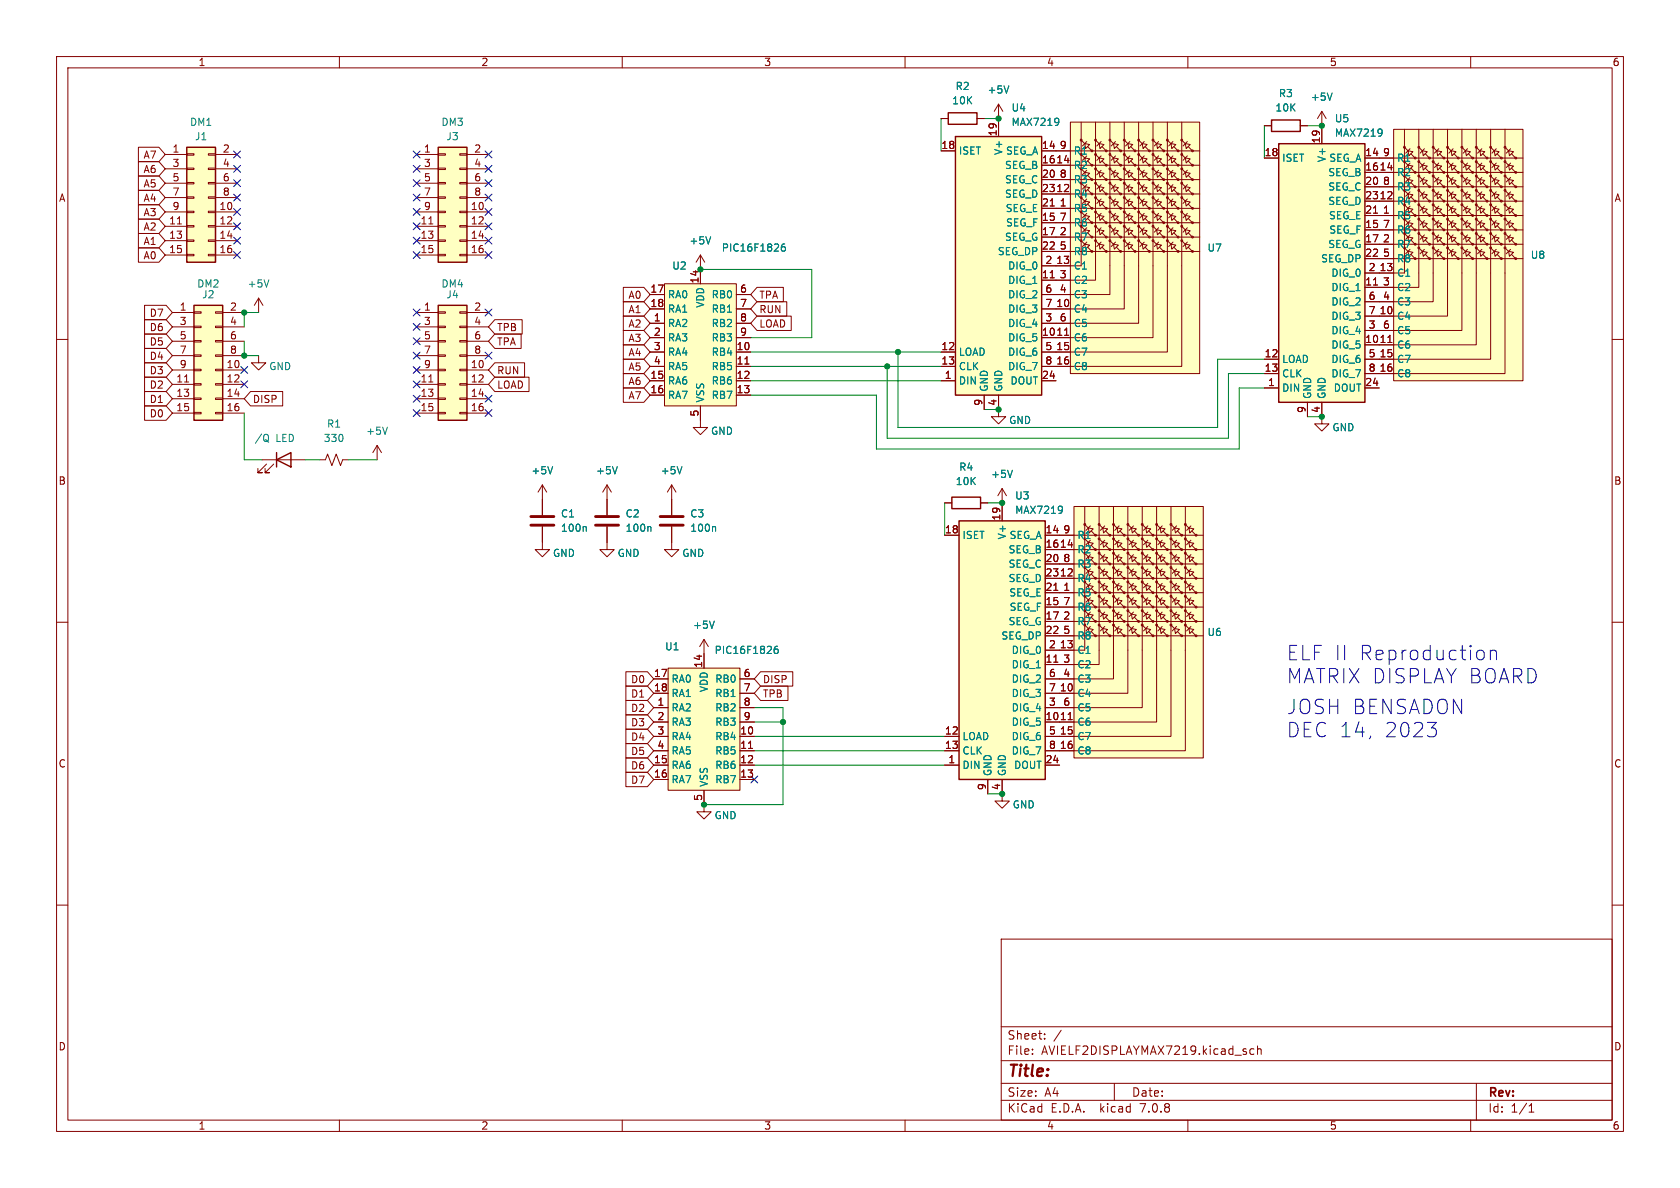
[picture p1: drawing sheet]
<svg xmlns="http://www.w3.org/2000/svg" width="297mm" height="210mm" viewBox="0 0 297 210" stroke-linecap="round" stroke-linejoin="round" font-family="sans-serif">
<defs><g id="words">
<g font-size="3.5" fill="#0000c2">
<text x="227.3" y="116.9">ELF II Reproduction</text>
<text x="227.3" y="121">MATRIX DISPLAY BOARD</text>
<text x="227.3" y="126.5">JOSH BENSADON</text>
<text x="227.3" y="130.6">DEC 14,</text>
<text x="244.5" y="130.6">2023</text>
</g>
<text font-size="2.8" fill="#840000" x="178" y="190.9">Title:</text>
<g font-size="2.1" fill="#840000">
<text x="178" y="184">Sheet:</text>
<text x="178" y="186.7">File:</text>
<text x="184.1" y="186.7">AVIELF2DISPLAYMAX7219.kicad_sch</text>
<text x="178" y="196.9">KiCad</text>
<text x="178" y="194.1">Size:</text>
<text x="184.7" y="194.1">A4</text>
<text x="185.7" y="196.9">E.D.A.</text>
<text x="194.6" y="196.9">kicad</text>
<text x="200" y="194.1">Date:</text>
<text x="201.8" y="196.9">7.0.8</text>
<text x="263" y="194.3">Rev:</text>
<text x="263" y="196.9">Id:</text>
<text x="267.1" y="196.9">1/1</text>
</g>
<g font-size="1.8" fill="#840000">
<text x="35" y="11.9">1</text>
<text x="85" y="11.9">2</text>
<text x="135" y="11.9">3</text>
<text x="185" y="11.9">4</text>
<text x="235" y="11.9">5</text>
<text x="285" y="11.9">6</text>
<text x="25.3" y="28.3">A7</text>
<text x="30.4" y="27.1">1</text>
<text x="30.4" y="29.6">3</text>
<text x="39.3" y="27.1">2</text>
<text x="39.3" y="29.6">4</text>
<text x="74.9" y="27.1">1</text>
<text x="74.9" y="29.6">3</text>
<text x="83.7" y="27.1">2</text>
<text x="83.7" y="29.6">4</text>
<text x="166.3" y="26.4">18</text>
<text x="176.3" y="24.2" transform="rotate(-90 176.3 24.2)">19</text>
<text x="184.1" y="26.4">14</text>
<text x="184.1" y="29">16</text>
<text x="186.6" y="29">14</text>
<text x="187.3" y="26.4">9</text>
<text x="223.5" y="27.7">18</text>
<text x="233.4" y="25.4" transform="rotate(-90 233.4 25.4)">19</text>
<text x="241.3" y="27.7">14</text>
<text x="244.4" y="27.7">9</text>
<text x="10.3" y="35.9">A</text>
<text x="25.3" y="30.8">A6</text>
<text x="25.3" y="33.3">A5</text>
<text x="25.3" y="35.9">A4</text>
<text x="30.4" y="32.1">5</text>
<text x="30.4" y="34.7">7</text>
<text x="39.3" y="32.1">6</text>
<text x="39.3" y="34.7">8</text>
<text x="74.9" y="32.1">5</text>
<text x="74.9" y="34.7">7</text>
<text x="83.7" y="32.1">6</text>
<text x="83.7" y="34.7">8</text>
<text x="184.1" y="31.5">20</text>
<text x="184.1" y="34">23</text>
<text x="186.6" y="34">12</text>
<text x="187.3" y="31.5">8</text>
<text x="241.3" y="30.2">16</text>
<text x="241.3" y="32.8">20</text>
<text x="241.3" y="35.3">23</text>
<text x="243.8" y="35.3">12</text>
<text x="243.8" y="30.2">14</text>
<text x="244.4" y="32.8">8</text>
<text x="285.3" y="35.9">A</text>
<text x="25.3" y="41">A2</text>
<text x="25.3" y="38.4">A3</text>
<text x="29.8" y="39.8">11</text>
<text x="30.4" y="37.2">9</text>
<text x="38.7" y="37.2">10</text>
<text x="38.7" y="39.8">12</text>
<text x="74.3" y="39.8">11</text>
<text x="74.9" y="37.2">9</text>
<text x="83.1" y="37.2">10</text>
<text x="83.1" y="39.8">12</text>
<text x="184.1" y="39.1">15</text>
<text x="184.1" y="41.7">17</text>
<text x="184.1" y="36.6">21</text>
<text x="187.3" y="36.6">1</text>
<text x="187.3" y="41.7">2</text>
<text x="187.3" y="39.1">7</text>
<text x="241.3" y="40.4">15</text>
<text x="241.3" y="37.8">21</text>
<text x="244.4" y="37.8">1</text>
<text x="244.4" y="40.4">7</text>
<text x="25.3" y="46">A0</text>
<text x="25.3" y="43.5">A1</text>
<text x="29.8" y="42.3">13</text>
<text x="29.8" y="44.8">15</text>
<text x="38.7" y="42.3">14</text>
<text x="38.7" y="44.8">16</text>
<text x="74.3" y="42.3">13</text>
<text x="74.3" y="44.8">15</text>
<text x="83.1" y="42.3">14</text>
<text x="83.1" y="44.8">16</text>
<text x="184.1" y="44.2">22</text>
<text x="184.7" y="46.7">2</text>
<text x="186.6" y="46.7">13</text>
<text x="187.3" y="44.2">5</text>
<text x="241.3" y="42.9">17</text>
<text x="241.3" y="45.5">22</text>
<text x="244.4" y="42.9">2</text>
<text x="244.4" y="45.5">5</text>
<text x="111" y="53">A0</text>
<text x="114.9" y="51.8">17</text>
<text x="123.6" y="50.2" transform="rotate(-90 123.6 50.2)">14</text>
<text x="130.7" y="51.8">6</text>
<text x="134.1" y="53">TPA</text>
<text x="184.1" y="49.3">11</text>
<text x="184.7" y="51.8">6</text>
<text x="187.3" y="49.3">3</text>
<text x="187.3" y="51.8">4</text>
<text x="241.3" y="50.5">11</text>
<text x="241.9" y="48">2</text>
<text x="241.9" y="53.1">6</text>
<text x="243.8" y="48">13</text>
<text x="244.4" y="50.5">3</text>
<text x="244.4" y="53.1">4</text>
<text x="26.4" y="58.7">D6</text>
<text x="26.4" y="56.2">D7</text>
<text x="31.7" y="55">1</text>
<text x="31.7" y="57.5">3</text>
<text x="40.6" y="55">2</text>
<text x="40.6" y="57.5">4</text>
<text x="74.9" y="55">1</text>
<text x="74.9" y="57.5">3</text>
<text x="83.7" y="55">2</text>
<text x="83.7" y="57.5">4</text>
<text x="87.8" y="58.7">TPB</text>
<text x="111" y="55.6">A1</text>
<text x="111" y="58.1">A2</text>
<text x="114.9" y="54.4">18</text>
<text x="115.5" y="56.9">1</text>
<text x="115.5" y="59.4">2</text>
<text x="130.7" y="54.4">7</text>
<text x="130.7" y="56.9">8</text>
<text x="130.7" y="59.4">9</text>
<text x="134.1" y="58.1">LOAD</text>
<text x="134.1" y="55.6">RUN</text>
<text x="184.1" y="59.4">10</text>
<text x="184.7" y="56.9">3</text>
<text x="184.7" y="54.4">7</text>
<text x="186.6" y="54.4">10</text>
<text x="186.6" y="59.4">11</text>
<text x="187.3" y="56.9">6</text>
<text x="241.9" y="58.2">3</text>
<text x="241.9" y="55.6">7</text>
<text x="243.8" y="55.6">10</text>
<text x="244.4" y="58.2">6</text>
<text x="26.4" y="61.3">D5</text>
<text x="26.4" y="63.8">D4</text>
<text x="31.7" y="60.1">5</text>
<text x="31.7" y="62.6">7</text>
<text x="31.7" y="65.2">9</text>
<text x="40" y="65.2">10</text>
<text x="40.6" y="60.1">6</text>
<text x="40.6" y="62.6">8</text>
<text x="74.9" y="60.1">5</text>
<text x="74.9" y="62.6">7</text>
<text x="74.9" y="65.2">9</text>
<text x="83.1" y="65.2">10</text>
<text x="83.7" y="60.1">6</text>
<text x="83.7" y="62.6">8</text>
<text x="87.8" y="61.3">TPA</text>
<text x="111" y="63.2">A4</text>
<text x="111" y="60.6">A3</text>
<text x="111" y="65.7">A5</text>
<text x="115.5" y="62">3</text>
<text x="115.5" y="64.5">4</text>
<text x="130.1" y="62">10</text>
<text x="130.1" y="64.5">11</text>
<text x="166.3" y="62">12</text>
<text x="166.3" y="64.5">13</text>
<text x="184.7" y="62">5</text>
<text x="184.7" y="64.5">8</text>
<text x="186.6" y="62">15</text>
<text x="186.6" y="64.5">16</text>
<text x="223.5" y="63.2">12</text>
<text x="223.5" y="65.8">13</text>
<text x="241.3" y="60.7">10</text>
<text x="241.9" y="63.2">5</text>
<text x="241.9" y="65.8">8</text>
<text x="243.8" y="60.7">11</text>
<text x="243.8" y="63.2">15</text>
<text x="243.8" y="65.8">16</text>
<text x="26.4" y="66.4">D3</text>
<text x="26.4" y="68.9">D2</text>
<text x="26.4" y="71.4">D1</text>
<text x="31.1" y="67.7">11</text>
<text x="31.1" y="70.2">13</text>
<text x="40" y="67.7">12</text>
<text x="40" y="70.2">14</text>
<text x="44.6" y="71.4">DISP</text>
<text x="74.3" y="67.7">11</text>
<text x="74.3" y="70.2">13</text>
<text x="83.1" y="67.7">12</text>
<text x="83.1" y="70.2">14</text>
<text x="87.8" y="68.9">LOAD</text>
<text x="87.8" y="66.4">RUN</text>
<text x="111" y="68.3">A6</text>
<text x="111" y="70.8">A7</text>
<text x="114.9" y="67.1">15</text>
<text x="114.9" y="69.6">16</text>
<text x="130.1" y="67.1">12</text>
<text x="130.1" y="69.6">13</text>
<text x="166.9" y="67.1">1</text>
<text x="173.7" y="71.8" transform="rotate(-90 173.7 71.8)">9</text>
<text x="176.3" y="71.8" transform="rotate(-90 176.3 71.8)">4</text>
<text x="184.1" y="67.1">24</text>
<text x="224.1" y="68.3">1</text>
<text x="241.3" y="68.3">24</text>
<text x="26.4" y="74">D0</text>
<text x="31.1" y="72.8">15</text>
<text x="40" y="72.8">16</text>
<text x="74.3" y="72.8">15</text>
<text x="83.1" y="72.8">16</text>
<text x="123.6" y="73.7" transform="rotate(-90 123.6 73.7)">5</text>
<text x="230.9" y="73.1" transform="rotate(-90 230.9 73.1)">9</text>
<text x="233.4" y="73.1" transform="rotate(-90 233.4 73.1)">4</text>
<text x="10.3" y="85.9">B</text>
<text x="285.3" y="85.9">B</text>
<text x="167" y="94.4">18</text>
<text x="176.9" y="92.1" transform="rotate(-90 176.9 92.1)">19</text>
<text x="184.7" y="94.4">14</text>
<text x="187.9" y="94.4">9</text>
<text x="184.7" y="96.9">16</text>
<text x="184.7" y="99.4">20</text>
<text x="184.7" y="102">23</text>
<text x="187.3" y="102">12</text>
<text x="187.3" y="96.9">14</text>
<text x="187.9" y="99.4">8</text>
<text x="184.7" y="107.1">15</text>
<text x="184.7" y="104.5">21</text>
<text x="187.9" y="104.5">1</text>
<text x="187.9" y="107.1">7</text>
<text x="184.7" y="109.6">17</text>
<text x="184.7" y="112.1">22</text>
<text x="187.9" y="109.6">2</text>
<text x="187.9" y="112.1">5</text>
<text x="115.5" y="119.8">17</text>
<text x="124.2" y="118.2" transform="rotate(-90 124.2 118.2)">14</text>
<text x="131.4" y="119.8">6</text>
<text x="184.7" y="117.2">11</text>
<text x="185.3" y="114.7">2</text>
<text x="185.3" y="119.8">6</text>
<text x="187.3" y="114.7">13</text>
<text x="187.9" y="117.2">3</text>
<text x="187.9" y="119.8">4</text>
<text x="111.5" y="123.5">D1</text>
<text x="111.5" y="121">D0</text>
<text x="115.5" y="122.3">18</text>
<text x="116.1" y="124.8">1</text>
<text x="131.4" y="122.3">7</text>
<text x="131.4" y="124.8">8</text>
<text x="134.8" y="121">DISP</text>
<text x="134.8" y="123.5">TPB</text>
<text x="185.3" y="124.8">3</text>
<text x="185.3" y="122.3">7</text>
<text x="187.3" y="122.3">10</text>
<text x="187.9" y="124.8">6</text>
<text x="111.5" y="131.1">D4</text>
<text x="111.5" y="128.6">D3</text>
<text x="111.5" y="126">D2</text>
<text x="116.1" y="127.4">2</text>
<text x="116.1" y="129.9">3</text>
<text x="130.8" y="129.9">10</text>
<text x="131.4" y="127.4">9</text>
<text x="167" y="129.9">12</text>
<text x="184.7" y="127.4">10</text>
<text x="185.3" y="129.9">5</text>
<text x="187.3" y="127.4">11</text>
<text x="187.3" y="129.9">15</text>
<text x="10.3" y="135.9">C</text>
<text x="111.5" y="136.2">D6</text>
<text x="111.5" y="133.7">D5</text>
<text x="115.5" y="135">15</text>
<text x="115.5" y="137.5">16</text>
<text x="116.1" y="132.5">4</text>
<text x="130.8" y="132.5">11</text>
<text x="130.8" y="135">12</text>
<text x="130.8" y="137.5">13</text>
<text x="167" y="132.5">13</text>
<text x="167.6" y="135">1</text>
<text x="184.7" y="135">24</text>
<text x="185.3" y="132.5">8</text>
<text x="187.3" y="132.5">16</text>
<text x="285.3" y="135.9">C</text>
<text x="111.5" y="138.7">D7</text>
<text x="124.2" y="141.7" transform="rotate(-90 124.2 141.7)">5</text>
<text x="174.4" y="139.8" transform="rotate(-90 174.4 139.8)">9</text>
<text x="176.9" y="139.8" transform="rotate(-90 176.9 139.8)">4</text>
<text x="10.3" y="185.9">D</text>
<text x="285.3" y="185.9">D</text>
<text x="35" y="199.9">1</text>
<text x="85" y="199.9">2</text>
<text x="135" y="199.9">3</text>
<text x="185" y="199.9">4</text>
<text x="235" y="199.9">5</text>
<text x="285" y="199.9">6</text>
</g>
<g font-size="1.8" fill="#008484">
<text x="168.8" y="16.1">R2</text>
<text x="174.5" y="16.7">+5V</text>
<text x="226" y="17.4">R3</text>
<text x="33.5" y="22.5">DM1</text>
<text x="77.9" y="22.5">DM3</text>
<text x="168.2" y="18.6">10K</text>
<text x="178.7" y="19.9">U4</text>
<text x="178.7" y="22.5">MAX7219</text>
<text x="225.4" y="19.9">10K</text>
<text x="231.6" y="18">+5V</text>
<text x="235.9" y="21.8">U5</text>
<text x="34.4" y="25">J1</text>
<text x="78.8" y="25">J3</text>
<text x="169.4" y="27.5">ISET</text>
<text x="177.4" y="27.5" transform="rotate(-90 177.4 27.5)">V+</text>
<text x="177.8" y="27.5">SEG_A</text>
<text x="189.7" y="27.5">R1</text>
<text x="226.6" y="28.8">ISET</text>
<text x="234.5" y="28.8" transform="rotate(-90 234.5 28.8)">V+</text>
<text x="234.9" y="28.8">SEG_A</text>
<text x="235.9" y="24.4">MAX7219</text>
<text x="246.9" y="28.8">R1</text>
<text x="177.6" y="30.1">SEG_B</text>
<text x="177.6" y="32.6">SEG_C</text>
<text x="177.6" y="35.2">SEG_D</text>
<text x="189.7" y="35.2">R4</text>
<text x="189.7" y="30.1">R2</text>
<text x="189.7" y="32.6">R3</text>
<text x="234.7" y="31.3">SEG_B</text>
<text x="234.7" y="33.9">SEG_C</text>
<text x="246.9" y="31.3">R2</text>
<text x="246.9" y="33.9">R3</text>
<text x="177.7" y="37.7">SEG_E</text>
<text x="177.8" y="40.2">SEG_F</text>
<text x="189.7" y="37.7">R5</text>
<text x="189.7" y="40.2">R6</text>
<text x="234.7" y="36.4">SEG_D</text>
<text x="234.8" y="39">SEG_E</text>
<text x="234.9" y="41.5">SEG_F</text>
<text x="246.9" y="39">R5</text>
<text x="246.9" y="36.4">R4</text>
<text x="246.9" y="41.5">R6</text>
<text x="118.8" y="47.9">U2</text>
<text x="121.8" y="43.4">+5V</text>
<text x="127.5" y="44.7">PIC16F1826</text>
<text x="176.3" y="45.3">SEG_DP</text>
<text x="177.6" y="42.8">SEG_G</text>
<text x="178.1" y="47.9">DIG_0</text>
<text x="189.7" y="47.9">C1</text>
<text x="189.7" y="42.8">R7</text>
<text x="189.7" y="45.3">R8</text>
<text x="213.4" y="44.7">U7</text>
<text x="233.5" y="46.6">SEG_DP</text>
<text x="234.7" y="44">SEG_G</text>
<text x="246.9" y="44">R7</text>
<text x="246.9" y="46.6">R8</text>
<text x="270.5" y="45.9">U8</text>
<text x="34.8" y="51">DM2</text>
<text x="35.6" y="52.9">J2</text>
<text x="43.7" y="51">+5V</text>
<text x="77.9" y="51">DM4</text>
<text x="78.8" y="52.9">J4</text>
<text x="118" y="52.9">RA0</text>
<text x="125.7" y="52.9">RB0</text>
<text x="178.1" y="50.4">DIG_1</text>
<text x="178.1" y="52.9">DIG_2</text>
<text x="189.7" y="50.4">C2</text>
<text x="189.7" y="52.9">C3</text>
<text x="235.3" y="51.7">DIG_1</text>
<text x="235.3" y="49.1">DIG_0</text>
<text x="246.9" y="49.1">C1</text>
<text x="246.9" y="51.7">C2</text>
<text x="118" y="58">RA2</text>
<text x="118" y="55.5">RA1</text>
<text x="124.7" y="54.5" transform="rotate(-90 124.7 54.5)">VDD</text>
<text x="125.7" y="55.5">RB1</text>
<text x="125.7" y="58">RB2</text>
<text x="178.1" y="58">DIG_4</text>
<text x="178.1" y="55.5">DIG_3</text>
<text x="189.7" y="55.5">C4</text>
<text x="189.7" y="58">C5</text>
<text x="235.3" y="59.3">DIG_4</text>
<text x="235.3" y="54.2">DIG_2</text>
<text x="235.3" y="56.7">DIG_3</text>
<text x="246.9" y="56.7">C4</text>
<text x="246.9" y="54.2">C3</text>
<text x="246.9" y="59.3">C5</text>
<text x="47.5" y="65.6">GND</text>
<text x="118" y="60.6">RA3</text>
<text x="118" y="63.1">RA4</text>
<text x="118" y="65.6">RA5</text>
<text x="125.7" y="63.1">RB4</text>
<text x="125.7" y="65.6">RB5</text>
<text x="125.7" y="60.6">RB3</text>
<text x="169.4" y="63.1">LOAD</text>
<text x="169.4" y="65.6">CLK</text>
<text x="178.1" y="60.6">DIG_5</text>
<text x="178.1" y="63.1">DIG_6</text>
<text x="178.1" y="65.6">DIG_7</text>
<text x="189.7" y="60.6">C6</text>
<text x="189.7" y="63.1">C7</text>
<text x="189.7" y="65.6">C8</text>
<text x="226.6" y="64.4">LOAD</text>
<text x="235.3" y="61.8">DIG_5</text>
<text x="235.3" y="64.4">DIG_6</text>
<text x="246.9" y="61.8">C6</text>
<text x="246.9" y="64.4">C7</text>
<text x="118" y="68.2">RA6</text>
<text x="118" y="70.7">RA7</text>
<text x="124.7" y="71.2" transform="rotate(-90 124.7 71.2)">VSS</text>
<text x="125.7" y="68.2">RB6</text>
<text x="125.7" y="70.7">RB7</text>
<text x="169.4" y="68.2">DIN</text>
<text x="174.9" y="69.3" transform="rotate(-90 174.9 69.3)">GND</text>
<text x="177.4" y="69.3" transform="rotate(-90 177.4 69.3)">GND</text>
<text x="178.5" y="68.2">DOUT</text>
<text x="226.6" y="69.4">DIN</text>
<text x="226.6" y="66.9">CLK</text>
<text x="232" y="70.6" transform="rotate(-90 232 70.6)">GND</text>
<text x="234.5" y="70.6" transform="rotate(-90 234.5 70.6)">GND</text>
<text x="235.3" y="66.9">DIG_7</text>
<text x="235.7" y="69.4">DOUT</text>
<text x="246.9" y="66.9">C8</text>
<text x="57.7" y="75.8">R1</text>
<text x="64.6" y="77.1">+5V</text>
<text x="125.6" y="77.1">GND</text>
<text x="178.3" y="75.2">GND</text>
<text x="235.5" y="76.4">GND</text>
<text x="44.9" y="78.3">/Q</text>
<text x="48.8" y="78.3">LED</text>
<text x="57.1" y="78.3">330</text>
<text x="169.5" y="83.4">R4</text>
<text x="93.8" y="84">+5V</text>
<text x="105.3" y="84">+5V</text>
<text x="116.7" y="84">+5V</text>
<text x="168.9" y="86">10K</text>
<text x="175.1" y="84.7">+5V</text>
<text x="179.4" y="88.5">U3</text>
<text x="99.1" y="91.7">C1</text>
<text x="99.1" y="94.2">100n</text>
<text x="110.5" y="91.7">C2</text>
<text x="110.5" y="94.2">100n</text>
<text x="121.9" y="91.7">C3</text>
<text x="121.9" y="94.2">100n</text>
<text x="170.1" y="95.5">ISET</text>
<text x="178" y="95.4" transform="rotate(-90 178 95.4)">V+</text>
<text x="178.4" y="95.5">SEG_A</text>
<text x="179.4" y="91">MAX7219</text>
<text x="190.4" y="95.5">R1</text>
<text x="97.7" y="98.7">GND</text>
<text x="109.1" y="98.7">GND</text>
<text x="120.5" y="98.7">GND</text>
<text x="178.2" y="98">SEG_B</text>
<text x="178.2" y="100.6">SEG_C</text>
<text x="190.4" y="98">R2</text>
<text x="190.4" y="100.6">R3</text>
<text x="178.2" y="103.1">SEG_D</text>
<text x="178.3" y="105.6">SEG_E</text>
<text x="190.4" y="105.6">R5</text>
<text x="190.4" y="103.1">R4</text>
<text x="122.4" y="111.4">+5V</text>
<text x="176.9" y="113.3">SEG_DP</text>
<text x="178.2" y="110.7">SEG_G</text>
<text x="178.4" y="108.2">SEG_F</text>
<text x="190.4" y="110.7">R7</text>
<text x="190.4" y="113.3">R8</text>
<text x="190.4" y="108.2">R6</text>
<text x="213.4" y="112.6">U6</text>
<text x="117.5" y="115.2">U1</text>
<text x="126.2" y="115.8">PIC16F1826</text>
<text x="178.8" y="118.3">DIG_1</text>
<text x="178.8" y="115.8">DIG_0</text>
<text x="190.4" y="115.8">C1</text>
<text x="190.4" y="118.3">C2</text>
<text x="118.6" y="126">RA2</text>
<text x="118.6" y="120.9">RA0</text>
<text x="118.6" y="123.4">RA1</text>
<text x="125.3" y="122.4" transform="rotate(-90 125.3 122.4)">VDD</text>
<text x="126.3" y="120.9">RB0</text>
<text x="126.3" y="123.4">RB1</text>
<text x="126.3" y="126">RB2</text>
<text x="178.8" y="126">DIG_4</text>
<text x="178.8" y="120.9">DIG_2</text>
<text x="178.8" y="123.4">DIG_3</text>
<text x="190.4" y="123.4">C4</text>
<text x="190.4" y="120.9">C3</text>
<text x="190.4" y="126">C5</text>
<text x="118.6" y="128.5">RA3</text>
<text x="118.6" y="131">RA4</text>
<text x="126.3" y="131">RB4</text>
<text x="126.3" y="128.5">RB3</text>
<text x="170.1" y="131">LOAD</text>
<text x="178.8" y="128.5">DIG_5</text>
<text x="178.8" y="131">DIG_6</text>
<text x="190.4" y="128.5">C6</text>
<text x="190.4" y="131">C7</text>
<text x="118.6" y="136.1">RA6</text>
<text x="118.6" y="133.6">RA5</text>
<text x="126.3" y="133.6">RB5</text>
<text x="126.3" y="136.1">RB6</text>
<text x="170.1" y="136.1">DIN</text>
<text x="170.1" y="133.6">CLK</text>
<text x="175.5" y="137.3" transform="rotate(-90 175.5 137.3)">GND</text>
<text x="178" y="137.3" transform="rotate(-90 178 137.3)">GND</text>
<text x="178.8" y="133.6">DIG_7</text>
<text x="179.2" y="136.1">DOUT</text>
<text x="190.4" y="133.6">C8</text>
<text x="118.6" y="138.7">RA7</text>
<text x="125.3" y="139.2" transform="rotate(-90 125.3 139.2)">VSS</text>
<text x="126.3" y="138.7">RB7</text>
<text x="178.9" y="143.1">GND</text>
<text x="126.2" y="145">GND</text>
</g>
</g></defs>
<path d="M0 0h297v210h-297z" fill="#fff" stroke="#fff" stroke-width=".18"/>
<g fill="none" stroke="#840000" stroke-width=".18">
<path d="M10 10h277v190h-277zM12 12h273v186h-273zM60 10v2M110 10v2M160 10v2M176.5 18.4v2.6M176.5 18.4l-.7 1.3M176.5 18.4l.8 1.3M210 10v2M233.7 19.7l-.8 1.3M233.7 19.7v2.5M233.7 19.7l.7 1.3"/>
<path d="M260 10v2M24.5 26h3.6l1.1 1.3-1.1 1.3h-3.6zM24.5 28.6h3.6l1.1 1.2-1.1 1.3h-3.6zM24.5 31.1h3.6l1.1 1.3-1.1 1.3h-3.6zM24.5 33.7h3.6l1.1 1.2-1.1 1.3h-3.6zM24.5 38.7h3.6l1.1 1.3-1.1 1.3h-3.6zM24.5 36.2h3.6l1.1 1.3-1.1 1.2h-3.6zM29.2 27.3h3.8M29.2 37.5h3.8M29.2 29.8h3.8M29.2 32.4h3.8M29.2 34.9h3.8"/>
<path d="M31.4 39.6h.7M33 39.9h1.3v.2h-1.3zM33 37.3h1.3v.3h-1.3zM33 34.8h1.3v.3h-1.3zM33 32.3h1.3v.2h-1.3zM33 29.7h1.3v.3h-1.3zM33 27.2h1.3v.2h-1.3zM36.8 39.9h1.3v.2h-1.3zM36.8 37.3h1.3v.3h-1.3zM36.8 34.8h1.3v.3h-1.3zM36.8 32.3h1.3v.2h-1.3zM36.8 29.7h1.3v.3h-1.3z"/>
<path d="M36.8 27.2h1.3v.2h-1.3zM38.1 27.3h3.8M38.1 37.5h3.8M38.1 29.8h3.8M38.1 32.4h3.8M38.1 34.9h3.8M73.7 27.3h3.8M73.7 37.5h3.8M73.7 29.8h3.8M73.7 32.4h3.8M73.7 34.9h3.8M75.8 39.6h.7"/>
<path d="M77.5 39.9h1.2v.2h-1.2zM77.5 37.3h1.2v.3h-1.2zM77.5 34.8h1.2v.3h-1.2zM77.5 32.3h1.2v.2h-1.2zM77.5 29.7h1.2v.3h-1.2zM77.5 27.2h1.2v.2h-1.2zM81.3 39.9h1.2v.2h-1.2zM81.3 37.3h1.2v.3h-1.2zM81.3 34.8h1.2v.3h-1.2zM81.3 32.3h1.2v.2h-1.2zM81.3 29.7h1.2v.3h-1.2zM81.3 27.2h1.2v.2h-1.2z"/>
<path d="M82.5 27.3h3.9M82.5 37.5h3.9M82.5 29.8h3.9M82.5 32.4h3.9M82.5 34.9h3.9M166.4 21h1.2M166.4 26.7h2.5M172.7 21h1.3M176.5 21.6v2.5M184.1 39.4h28M184.1 36.8h28M184.1 34.3h28"/>
<path d="M184.1 31.8h28M184.1 29.2h28M184.1 26.7h28M185.7 36.4h.7M189.2 21.6h22.9v44.4h-22.9zM191.1 21.6v25.4M191.2 24.8l.5 .6M191.8 38.1l.8 .2-.7 .7zM191.8 35.5l.8 .2-.7 .7zM191.8 33l.8 .2-.7 .7zM191.8 30.5l.8 .1-.7 .7zM191.8 27.9l.8 .2-.7 .7z"/>
<path d="M191.8 25.4l.8 .2-.7 .7zM192.1 37.7l-.7 .8M192.1 35.2l-.7 .8M192.1 32.6l-.7 .8M192.1 30.1l-.7 .8M192.1 27.6l-.7 .7M192.1 25l-.7 .8M192.3 38.6l.7 .7M192.3 36.1l.7 .7M192.3 33.5l.7 .8M192.3 31l.7 .7M192.3 28.4l.7 .8"/>
<path d="M192.3 25.9l.7 .7M193.7 21.6v27.9h-9.6M193.7 27.3l.6 .6M193.7 37.5l.6 .6M193.7 35l.6 .5M193.7 32.4l.6 .6M193.7 29.9l.6 .6M193.7 24.8l.6 .6M194.3 38.1l.9 .2-.7 .7zM194.3 35.5l.9 .2-.7 .7zM194.3 33l.9 .2-.7 .7zM194.3 30.5l.9 .1-.7 .7z"/>
<path d="M194.3 27.9l.9 .2-.7 .7zM194.3 25.4l.9 .2-.7 .7zM194.7 37.7l-.8 .8M194.7 35.2l-.8 .8M194.7 32.6l-.8 .8M194.7 30.1l-.8 .8M194.7 27.6l-.8 .7M194.7 25l-.8 .8M194.8 38.6l.7 .7M194.8 36.1l.7 .7M194.8 33.5l.7 .8M194.8 31l.7 .7"/>
<path d="M194.8 28.4l.7 .8M194.8 25.9l.7 .7M196.2 21.6v30.5h-12.1M196.2 29.9l.6 .6M196.2 37.5l.6 .6M196.2 35l.6 .5M196.2 32.4l.6 .6M196.2 27.3l.6 .6M196.2 24.8l.6 .6M196.8 38.1l.9 .2-.7 .7zM196.8 35.5l.9 .2-.7 .7zM196.8 33l.9 .2-.7 .7z"/>
<path d="M196.8 30.5l.9 .1-.7 .7zM196.8 27.9l.9 .2-.7 .7zM196.8 25.4l.9 .2-.7 .7zM197.2 37.7l-.8 .8M197.2 35.2l-.8 .8M197.2 32.6l-.8 .8M197.2 30.1l-.8 .8M197.2 27.6l-.8 .7M197.2 25l-.8 .8M197.4 38.6l.7 .7M197.4 36.1l.7 .7M197.4 33.5l.7 .8"/>
<path d="M197.4 31l.7 .7M197.4 28.4l.7 .8M197.4 25.9l.7 .7M198.8 21.6v33h-14.7M198.8 32.4l.6 .6M198.8 37.5l.6 .6M198.8 35l.6 .5M198.8 29.9l.6 .6M198.8 27.3l.6 .6M198.8 24.8l.6 .6M199.4 38.1l.9 .2-.8 .7zM199.4 35.5l.9 .2-.8 .7z"/>
<path d="M199.4 33l.9 .2-.8 .7zM199.4 30.5l.9 .1-.8 .7zM199.4 27.9l.9 .2-.8 .7zM199.4 25.4l.9 .2-.8 .7zM199.7 37.7l-.7 .8M199.7 35.2l-.7 .8M199.7 32.6l-.7 .8M199.7 30.1l-.7 .8M199.7 27.6l-.7 .7M199.7 25l-.7 .8M199.9 38.6l.7 .7M199.9 36.1l.7 .7"/>
<path d="M199.9 33.5l.7 .8M199.9 31l.7 .7M199.9 28.4l.7 .8M199.9 25.9l.7 .7M201.3 21.6v35.6h-17.2M201.3 37.5l.6 .6M201.3 32.4l.6 .6M201.3 29.9l.6 .6M201.3 27.3l.6 .6M201.3 35l.6 .5M201.3 24.8l.6 .6M201.9 38.1l.9 .2-.7 .7z"/>
<path d="M201.9 35.5l.9 .2-.7 .7zM201.9 33l.9 .2-.7 .7zM201.9 30.5l.9 .1-.7 .7zM201.9 27.9l.9 .2-.7 .7zM201.9 25.4l.9 .2-.7 .7zM202.3 37.7l-.8 .8M202.3 35.2l-.8 .8M202.3 32.6l-.8 .8M202.3 30.1l-.8 .8M202.3 27.6l-.8 .7M202.3 25l-.8 .8M202.4 38.6l.7 .7"/>
<path d="M202.4 36.1l.7 .7M202.4 33.5l.7 .8M202.4 31l.7 .7M202.4 28.4l.7 .8M202.4 25.9l.7 .7M203.8 21.6v38.1h-19.7M203.9 35l.5 .5M203.9 32.4l.5 .6M203.9 37.5l.5 .6M203.9 27.3l.5 .6M203.9 29.9l.5 .6M203.9 24.8l.5 .6"/>
<path d="M204.5 38.1l.8 .2-.7 .7zM204.5 35.5l.8 .2-.7 .7zM204.5 33l.8 .2-.7 .7zM204.5 30.5l.8 .1-.7 .7zM204.5 27.9l.8 .2-.7 .7zM204.5 25.4l.8 .2-.7 .7zM204.8 37.7l-.7 .8M204.8 35.2l-.7 .8M204.8 32.6l-.7 .8M204.8 30.1l-.7 .8M204.8 27.6l-.7 .7M204.8 25l-.7 .8"/>
<path d="M205 38.6l.7 .7M205 36.1l.7 .7M205 33.5l.7 .8M205 31l.7 .7M205 28.4l.7 .8M205 25.9l.7 .7M206.4 21.6v40.6h-22.3M206.4 37.5l.6 .6M206.4 35l.6 .5M206.4 29.9l.6 .6M206.4 32.4l.6 .6M206.4 27.3l.6 .6"/>
<path d="M206.4 24.8l.6 .6M207 38.1l.9 .2-.7 .7zM207 35.5l.9 .2-.7 .7zM207 33l.9 .2-.7 .7zM207 30.5l.9 .1-.7 .7zM207 27.9l.9 .2-.7 .7zM207 25.4l.9 .2-.7 .7zM207.4 37.7l-.8 .8M207.4 35.2l-.8 .8M207.4 32.6l-.8 .8M207.4 30.1l-.8 .8M207.4 27.6l-.8 .7"/>
<path d="M207.4 25l-.8 .8M207.5 38.6l.7 .7M207.5 36.1l.7 .7M207.5 33.5l.7 .8M207.5 31l.7 .7M207.5 28.4l.7 .8M207.5 25.9l.7 .7M208.9 21.6v43.2h-24.8M208.9 37.5l.6 .6M208.9 32.4l.6 .6M208.9 35l.6 .5M208.9 29.9l.6 .6"/>
<path d="M208.9 27.3l.6 .6M208.9 24.8l.6 .6M209.5 38.1l.9 .2-.7 .7zM209.5 35.5l.9 .2-.7 .7zM209.5 33l.9 .2-.7 .7zM209.5 30.5l.9 .1-.7 .7zM209.5 27.9l.9 .2-.7 .7zM209.5 25.4l.9 .2-.7 .7zM209.9 37.7l-.8 .8M209.9 35.2l-.8 .8M209.9 32.6l-.8 .8M209.9 30.1l-.8 .8"/>
<path d="M209.9 27.6l-.8 .7M209.9 25l-.8 .8M210.1 38.6l.7 .7M210.1 36.1l.7 .7M210.1 33.5l.7 .8M210.1 31l.7 .7M210.1 28.4l.7 .8M210.1 25.9l.7 .7M223.5 27.9h2.6M223.5 22.2h1.3M229.9 22.2h1.2M233.7 22.9v2.5"/>
<path d="M241.3 38.1h27.9M241.3 35.6h27.9M241.3 33h27.9M241.3 30.5h27.9M241.3 27.9h27.9M242.8 37.7h.7M246.4 22.9h22.8v44.4h-22.8zM248.3 22.9v25.4M248.3 26.1l.6 .5M248.9 39.3l.9 .2-.7 .7zM248.9 36.8l.9 .2-.7 .7zM248.9 34.3l.9 .1-.7 .8z"/>
<path d="M248.9 31.7l.9 .2-.7 .7zM248.9 29.2l.9 .2-.7 .7zM248.9 26.6l.9 .2-.7 .7zM249.3 39l-.8 .8M249.3 36.4l-.8 .8M249.3 33.9l-.8 .8M249.3 31.4l-.8 .8M249.3 28.8l-.8 .8M249.3 26.3l-.8 .8M249.4 39.9l.7 .7M249.4 37.3l.7 .8M249.4 34.8l.7 .7"/>
<path d="M249.4 32.3l.7 .7M249.4 29.7l.7 .8M249.4 27.2l.7 .7M250.8 22.9v27.9h-9.5M250.9 28.6l.5 .6M250.9 38.8l.5 .5M250.9 36.2l.5 .6M250.9 33.7l.5 .6M250.9 31.1l.5 .6M250.9 26.1l.5 .5M251.5 39.3l.8 .2-.7 .7zM251.5 36.8l.8 .2-.7 .7z"/>
<path d="M251.5 34.3l.8 .1-.7 .8zM251.5 31.7l.8 .2-.7 .7zM251.5 29.2l.8 .2-.7 .7zM251.5 26.6l.8 .2-.7 .7zM251.8 39l-.7 .8M251.8 36.4l-.7 .8M251.8 33.9l-.7 .8M251.8 31.4l-.7 .8M251.8 28.8l-.7 .8M251.8 26.3l-.7 .8M252 39.9l.7 .7M252 37.3l.7 .8"/>
<path d="M252 34.8l.7 .7M252 32.3l.7 .7M252 29.7l.7 .8M252 27.2l.7 .7M253.4 22.9v30.4h-12.1M253.4 38.8l.6 .5M253.4 36.2l.6 .6M253.4 33.7l.6 .6M253.4 28.6l.6 .6M253.4 31.1l.6 .6M253.4 26.1l.6 .5M254 39.3l.9 .2-.7 .7z"/>
<path d="M254 36.8l.9 .2-.7 .7zM254 34.3l.9 .1-.7 .8zM254 31.7l.9 .2-.7 .7zM254 29.2l.9 .2-.7 .7zM254 26.6l.9 .2-.7 .7zM254.4 39l-.8 .8M254.4 36.4l-.8 .8M254.4 33.9l-.8 .8M254.4 31.4l-.8 .8M254.4 28.8l-.8 .8M254.4 26.3l-.8 .8M254.5 39.9l.7 .7"/>
<path d="M254.5 37.3l.7 .8M254.5 34.8l.7 .7M254.5 32.3l.7 .7M254.5 29.7l.7 .8M254.5 27.2l.7 .7M255.9 22.9v33h-14.6M255.9 38.8l.6 .5M255.9 36.2l.6 .6M255.9 31.1l.6 .6M255.9 33.7l.6 .6M255.9 28.6l.6 .6M255.9 26.1l.6 .5"/>
<path d="M256.5 39.3l.9 .2-.7 .7zM256.5 36.8l.9 .2-.7 .7zM256.5 34.3l.9 .1-.7 .8zM256.5 31.7l.9 .2-.7 .7zM256.5 29.2l.9 .2-.7 .7zM256.5 26.6l.9 .2-.7 .7zM256.9 39l-.8 .8M256.9 36.4l-.8 .8M256.9 33.9l-.8 .8M256.9 31.4l-.8 .8M256.9 28.8l-.8 .8M256.9 26.3l-.8 .8"/>
<path d="M257 39.9l.8 .7M257 37.3l.8 .8M257 34.8l.8 .7M257 32.3l.8 .7M257 29.7l.8 .8M257 27.2l.8 .7M258.4 22.9v35.5h-17.1M258.5 33.7l.6 .6M258.5 36.2l.6 .6M258.5 31.1l.6 .6M258.5 28.6l.6 .6M258.5 38.8l.6 .5"/>
<path d="M258.5 26.1l.6 .5M259.1 39.3l.8 .2-.7 .7zM259.1 36.8l.8 .2-.7 .7zM259.1 34.3l.8 .1-.7 .8zM259.1 31.7l.8 .2-.7 .7zM259.1 29.2l.8 .2-.7 .7zM259.1 26.6l.8 .2-.7 .7zM259.4 39l-.7 .8M259.4 36.4l-.7 .8M259.4 33.9l-.7 .8M259.4 31.4l-.7 .8M259.4 28.8l-.7 .8"/>
<path d="M259.4 26.3l-.7 .8M259.6 39.9l.7 .7M259.6 37.3l.7 .8M259.6 34.8l.7 .7M259.6 32.3l.7 .7M259.6 29.7l.7 .8M259.6 27.2l.7 .7M261 22.9v38.1h-19.7M261 36.2l.6 .6M261 38.8l.6 .5M261 31.1l.6 .6M261 28.6l.6 .6"/>
<path d="M261 33.7l.6 .6M261 26.1l.6 .5M261.6 39.3l.9 .2-.7 .7zM261.6 36.8l.9 .2-.7 .7zM261.6 34.3l.9 .1-.7 .8zM261.6 31.7l.9 .2-.7 .7zM261.6 29.2l.9 .2-.7 .7zM261.6 26.6l.9 .2-.7 .7zM262 39l-.8 .8M262 36.4l-.8 .8M262 33.9l-.8 .8M262 31.4l-.8 .8"/>
<path d="M262 28.8l-.8 .8M262 26.3l-.8 .8M262.1 39.9l.7 .7M262.1 37.3l.7 .8M262.1 34.8l.7 .7M262.1 32.3l.7 .7M262.1 29.7l.7 .8M262.1 27.2l.7 .7M263.5 22.9v40.6h-22.2M263.6 38.8l.5 .5M263.6 33.7l.5 .6M263.6 31.1l.5 .6"/>
<path d="M263.6 36.2l.5 .6M263.6 28.6l.5 .6M263.6 26.1l.5 .5M264.2 39.3l.8 .2-.7 .7zM264.2 36.8l.8 .2-.7 .7zM264.2 34.3l.8 .1-.7 .8zM264.2 31.7l.8 .2-.7 .7zM264.2 29.2l.8 .2-.7 .7zM264.2 26.6l.8 .2-.7 .7zM264.5 39l-.7 .8M264.5 36.4l-.7 .8M264.5 33.9l-.7 .8"/>
<path d="M264.5 31.4l-.7 .8M264.5 28.8l-.7 .8M264.5 26.3l-.7 .8M264.7 39.9l.7 .7M264.7 37.3l.7 .8M264.7 34.8l.7 .7M264.7 32.3l.7 .7M264.7 29.7l.7 .8M264.7 27.2l.7 .7M266.1 22.9v43.1h-24.8M266.1 36.2l.6 .6M266.1 33.7l.6 .6"/>
<path d="M266.1 38.8l.6 .5M266.1 31.1l.6 .6M266.1 28.6l.6 .6M266.1 26.1l.6 .5M266.7 39.3l.9 .2-.7 .7zM266.7 36.8l.9 .2-.7 .7zM266.7 34.3l.9 .1-.7 .8zM266.7 31.7l.9 .2-.7 .7zM266.7 29.2l.9 .2-.7 .7zM266.7 26.6l.9 .2-.7 .7zM267.1 39l-.8 .8M267.1 36.4l-.8 .8"/>
<path d="M267.1 33.9l-.8 .8M267.1 31.4l-.8 .8M267.1 28.8l-.8 .8M267.1 26.3l-.8 .8M267.2 39.9l.7 .7M267.2 37.3l.7 .8M267.2 34.8l.7 .7M267.2 32.3l.7 .7M267.2 29.7l.7 .8M267.2 27.2l.7 .7M10 60h2M24.5 43.8h3.6l1.1 1.3-1.1 1.3h-3.6z"/>
<path d="M24.5 41.3h3.6l1.1 1.2-1.1 1.3h-3.6zM25.6 59.1h3.8l1.1 1.2-1.1 1.3h-3.8zM25.6 56.5h3.8l1.1 1.3-1.1 1.3h-3.8zM25.6 54h3.8l1.1 1.2-1.1 1.3h-3.8zM29.2 40h3.8M29.2 42.5h3.8M29.2 45.1h3.8M30.5 55.2h3.8M30.5 57.8h3.8M33 45h1.3v.2h-1.3zM33 42.4h1.3v.3h-1.3zM34.3 57.7h1.3v.2h-1.3z"/>
<path d="M34.3 55.1h1.3v.3h-1.3zM36.8 45h1.3v.2h-1.3zM36.8 42.4h1.3v.3h-1.3zM38.1 57.7h1.3v.2h-1.3zM38.1 55.1h1.3v.3h-1.3zM38.1 40h3.8M38.1 42.5h3.8M38.1 45.1h3.8M39.4 55.2h3.8M39.4 57.8h3.8M45.7 52.7l-.7 1.3M45.7 52.7v2.5"/>
<path d="M45.7 52.7l.8 1.3M73.7 40h3.8M73.7 42.5h3.8M73.7 45.1h3.8M73.7 55.2h3.8M73.7 57.8h3.8M77.5 45h1.2v.2h-1.2zM77.5 42.4h1.2v.3h-1.2zM77.5 57.7h1.2v.2h-1.2zM77.5 55.1h1.2v.3h-1.2zM81.3 45h1.2v.2h-1.2zM81.3 42.4h1.2v.3h-1.2z"/>
<path d="M81.3 57.7h1.2v.2h-1.2zM81.3 55.1h1.2v.3h-1.2zM82.5 40h3.9M82.5 42.5h3.9M82.5 45.1h3.9M82.5 55.2h3.9M82.5 57.8h3.9M87.5 59.1h4.6v2.5h-4.6l-1.1-1.3zM87.5 56.5h4.8v2.6h-4.8l-1.1-1.3zM110.2 53.3h3.6l1.1 1.3-1.1 1.3h-3.6zM110.2 50.8h3.6l1.1 1.3-1.1 1.2h-3.6zM110.2 58.4h3.6l1.1 1.3-1.1 1.3h-3.6z"/>
<path d="M110.2 55.9h3.6l1.1 1.3-1.1 1.2h-3.6zM114.9 54.6h2.6M114.9 59.7h2.6M114.9 52.1h2.6M114.9 57.2h2.6M117.5 50.2h12.7v21.6h-12.7zM123.8 45.1v5.1M123.8 45.1l-.7 1.3M123.8 45.1l.8 1.3M130.2 54.6h2.5M130.2 59.7h2.5M130.2 52.1h2.5"/>
<path d="M130.2 57.2h2.5M133.8 55.9h6.1v2.5h-6.1l-1.1-1.2zM133.8 53.3h5.3v2.6h-5.3l-1.1-1.3zM133.8 50.8h4.7v2.5h-4.7l-1.1-1.2zM184.1 44.5h28M184.1 41.9h28M184.1 47h5.1M185.7 49.1h.7M188.2 59.3h.7M191.8 43.2l.8 .1-.7 .7zM191.8 40.6l.8 .2-.7 .7zM192.1 42.8l-.7 .8"/>
<path d="M192.1 40.3l-.7 .7M192.3 43.7l.7 .7M192.3 41.1l.7 .8M193.7 42.6l.6 .6M193.7 40l.6 .6M194.3 43.2l.9 .1-.7 .7zM194.3 40.6l.9 .2-.7 .7zM194.7 42.8l-.8 .8M194.7 40.3l-.8 .7M194.8 43.7l.7 .7M194.8 41.1l.7 .8M196.2 42.6l.6 .6"/>
<path d="M196.2 40l.6 .6M196.8 43.2l.9 .1-.7 .7zM196.8 40.6l.9 .2-.7 .7zM197.2 42.8l-.8 .8M197.2 40.3l-.8 .7M197.4 43.7l.7 .7M197.4 41.1l.7 .8M198.8 42.6l.6 .6M198.8 40l.6 .6M199.4 43.2l.9 .1-.8 .7zM199.4 40.6l.9 .2-.8 .7zM199.7 42.8l-.7 .8"/>
<path d="M199.7 40.3l-.7 .7M199.9 43.7l.7 .7M199.9 41.1l.7 .8M201.3 40l.6 .6M201.3 42.6l.6 .6M201.9 43.2l.9 .1-.7 .7zM201.9 40.6l.9 .2-.7 .7zM202.3 42.8l-.8 .8M202.3 40.3l-.8 .7M202.4 43.7l.7 .7M202.4 41.1l.7 .8M203.9 42.6l.5 .6"/>
<path d="M203.9 40l.5 .6M204.5 43.2l.8 .1-.7 .7zM204.5 40.6l.8 .2-.7 .7zM204.8 42.8l-.7 .8M204.8 40.3l-.7 .7M205 43.7l.7 .7M205 41.1l.7 .8M206.4 42.6l.6 .6M206.4 40l.6 .6M207 43.2l.9 .1-.7 .7zM207 40.6l.9 .2-.7 .7zM207.4 42.8l-.8 .8"/>
<path d="M207.4 40.3l-.8 .7M207.5 43.7l.7 .7M207.5 41.1l.7 .8M208.9 40l.6 .6M208.9 42.6l.6 .6M209.5 43.2l.9 .1-.7 .7zM209.5 40.6l.9 .2-.7 .7zM209.9 42.8l-.8 .8M209.9 40.3l-.8 .7M210.1 43.7l.7 .7M210.1 41.1l.7 .8M241.3 45.7h27.9"/>
<path d="M241.3 43.2h27.9M241.3 40.6h27.9M241.3 48.3h5.1M242.8 50.4h.7M248.9 44.4l.9 .2-.7 .7zM248.9 41.9l.9 .2-.7 .7zM249.3 44.1l-.8 .8M249.3 41.5l-.8 .8M249.4 45l.7 .7M249.4 42.4l.7 .8M250.9 43.8l.5 .6M250.9 41.3l.5 .6"/>
<path d="M251.5 44.4l.8 .2-.7 .7zM251.5 41.9l.8 .2-.7 .7zM251.8 44.1l-.7 .8M251.8 41.5l-.7 .8M252 45l.7 .7M252 42.4l.7 .8M253.4 43.8l.6 .6M253.4 41.3l.6 .6M254 44.4l.9 .2-.7 .7zM254 41.9l.9 .2-.7 .7zM254.4 44.1l-.8 .8M254.4 41.5l-.8 .8"/>
<path d="M254.5 45l.7 .7M254.5 42.4l.7 .8M255.9 43.8l.6 .6M255.9 41.3l.6 .6M256.5 44.4l.9 .2-.7 .7zM256.5 41.9l.9 .2-.7 .7zM256.9 44.1l-.8 .8M256.9 41.5l-.8 .8M257 45l.8 .7M257 42.4l.8 .8M258.5 43.8l.6 .6M258.5 41.3l.6 .6"/>
<path d="M259.1 44.4l.8 .2-.7 .7zM259.1 41.9l.8 .2-.7 .7zM259.4 44.1l-.7 .8M259.4 41.5l-.7 .8M259.6 45l.7 .7M259.6 42.4l.7 .8M261 43.8l.6 .6M261 41.3l.6 .6M261.6 44.4l.9 .2-.7 .7zM261.6 41.9l.9 .2-.7 .7zM262 44.1l-.8 .8M262 41.5l-.8 .8"/>
<path d="M262.1 45l.7 .7M262.1 42.4l.7 .8M263.6 41.3l.5 .6M263.6 43.8l.5 .6M264.2 44.4l.8 .2-.7 .7zM264.2 41.9l.8 .2-.7 .7zM264.5 44.1l-.7 .8M264.5 41.5l-.7 .8M264.7 45l.7 .7M264.7 42.4l.7 .8M266.1 41.3l.6 .6M266.1 43.8l.6 .6"/>
<path d="M266.7 44.4l.9 .2-.7 .7zM266.7 41.9l.9 .2-.7 .7zM267.1 44.1l-.8 .8M267.1 41.5l-.8 .8M267.2 45l.7 .7M267.2 42.4l.7 .8M285 60h2M25.6 61.6h3.8l1.1 1.3-1.1 1.2h-3.8zM25.6 64.1h3.8l1.1 1.3-1.1 1.3h-3.8zM25.6 66.7h3.8l1.1 1.2-1.1 1.3h-3.8zM25.6 71.8h3.8l1.1 1.2-1.1 1.3h-3.8zM25.6 69.2h3.8l1.1 1.3-1.1 1.3h-3.8z"/>
<path d="M30.5 65.4h3.8M30.5 67.9h3.8M30.5 70.5h3.8M30.5 73h3.8M30.5 60.3h3.8M30.5 62.9h3.8M32.6 67.5h.8M34.3 72.9h1.3v.3h-1.3zM34.3 70.4h1.3v.2h-1.3zM34.3 67.8h1.3v.3h-1.3zM34.3 65.3h1.3v.2h-1.3zM34.3 62.7h1.3v.3h-1.3z"/>
<path d="M34.3 60.2h1.3v.3h-1.3zM38.1 72.9h1.3v.3h-1.3zM38.1 70.4h1.3v.2h-1.3zM38.1 67.8h1.3v.3h-1.3zM38.1 65.3h1.3v.2h-1.3zM38.1 62.7h1.3v.3h-1.3zM38.1 60.2h1.3v.3h-1.3zM39.4 65.4h3.8M39.4 67.9h3.8M39.4 70.5h3.8M39.4 73h3.8M39.4 60.3h3.8"/>
<path d="M39.4 62.9h3.8M44.3 69.2h5.7v2.6h-5.7l-1.1-1.3zM45.7 62.9v1.2h1.3l-1.3 1.3-1.3-1.3h1.3M66.7 78.7l-.8 1.3M66.7 78.7v2.6M66.7 78.7l.7 1.3M73.7 65.4h3.8M73.7 67.9h3.8M73.7 70.5h3.8M73.7 73h3.8M73.7 60.3h3.8M73.7 62.9h3.8"/>
<path d="M75.8 67.5h.7M77.5 72.9h1.2v.3h-1.2zM77.5 70.4h1.2v.2h-1.2zM77.5 67.8h1.2v.3h-1.2zM77.5 65.3h1.2v.2h-1.2zM77.5 62.7h1.2v.3h-1.2zM77.5 60.2h1.2v.3h-1.2zM81.3 72.9h1.2v.3h-1.2zM81.3 70.4h1.2v.2h-1.2zM81.3 67.8h1.2v.3h-1.2zM81.3 65.3h1.2v.2h-1.2zM81.3 62.7h1.2v.3h-1.2z"/>
<path d="M81.3 60.2h1.2v.3h-1.2zM82.5 65.4h3.9M82.5 67.9h3.9M82.5 70.5h3.9M82.5 73h3.9M82.5 60.3h3.9M82.5 62.9h3.9M87.5 66.7h6v2.5h-6l-1.1-1.3zM87.5 64.1h5.2v2.6h-5.2l-1.1-1.3zM110.2 66h3.6l1.1 1.3-1.1 1.3h-3.6zM110.2 68.6h3.6l1.1 1.3-1.1 1.2h-3.6zM110.2 61h3.6l1.1 1.2-1.1 1.3h-3.6z"/>
<path d="M110.2 63.5h3.6l1.1 1.3-1.1 1.2h-3.6zM114.9 62.2h2.6M114.9 64.8h2.6M114.9 67.3h2.6M114.9 69.9h2.6M123.8 71.8v3.8h1.3l-1.3 1.2-1.2-1.2h1.2M130.2 62.2h2.5M130.2 64.8h2.5M130.2 67.3h2.5M130.2 69.9h2.5M131.7 64.4h.7M166.4 62.2h2.5"/>
<path d="M166.4 64.8h2.5M166.4 67.3h2.5M174 69.9v2.5M176.5 69.9v3.8h1.3l-1.3 1.2-1.2-1.2h1.2M184.1 67.3h2.6M209.5 66h.1M223.5 63.5h2.6M223.5 66h2.6M223.5 68.6h2.6M231.1 71.1v2.6M233.7 71.1v3.8h1.2l-1.2 1.3-1.3-1.3h1.3M241.3 68.6h2.5"/>
<path d="M245.4 60.5h.7M266.7 67.3h.1M46.4 81.3h7.6M47.1 82l-1.5 1.6h.8h-.8v-.8M48.4 82l-1.5 1.6h.7h-.7v-.8M56.5 81.3h1l.4-1 .8 2 .7-2 .8 2 .4-1h1M95.9 93.1v4.1h1.3l-1.3 1.2-1.3-1.2h1.3M95.9 85.7v5.4M95.9 85.7l-.8 1.3M95.9 85.7l.7 1.3M107.3 93.1v4.1h1.3l-1.3 1.2-1.3-1.2h1.3M107.3 85.7l-.7 1.3"/>
<path d="M107.3 85.7v5.4M107.3 85.7l.8 1.3M118.7 93.1v4.1h1.3l-1.3 1.2-1.2-1.2h1.2M118.7 85.7v5.4M118.7 85.7l-.7 1.3M118.7 85.7l.8 1.3M167 94.6h2.5M167 88.9h1.3M173.4 88.9h1.2M177.2 86.4l-.8 1.2M177.2 86.4v2.5M177.2 89.5v2.6"/>
<path d="M177.2 86.4l.7 1.2M184.8 94.6h27.9M184.8 97.2h27.9M184.8 99.7h27.9M189.9 89.5h22.8v44.5h-22.8zM191.8 89.5v25.4M191.8 92.7l.6 .6M192.4 98.4l.9 .2-.7 .7zM192.4 95.9l.9 .1-.7 .7zM192.4 93.3l.9 .2-.7 .7zM192.8 98l-.8 .8M192.8 95.5l-.8 .8"/>
<path d="M192.8 93l-.8 .8M192.9 98.9l.7 .8M192.9 96.4l.7 .7M192.9 93.9l.7 .7M194.3 89.5v28h-9.5M194.3 95.3l.6 .6M194.3 97.8l.6 .6M194.3 92.7l.6 .6M194.9 98.4l.9 .2-.7 .7zM194.9 95.9l.9 .1-.7 .7zM194.9 93.3l.9 .2-.7 .7zM195.3 98l-.8 .8"/>
<path d="M195.3 95.5l-.8 .8M195.3 93l-.8 .8M195.5 98.9l.7 .8M195.5 96.4l.7 .7M195.5 93.9l.7 .7M196.8 89.5v30.5h-12M196.9 97.8l.6 .6M196.9 95.3l.6 .6M196.9 92.7l.6 .6M197.5 98.4l.8 .2-.7 .7zM197.5 95.9l.8 .1-.7 .7zM197.5 93.3l.8 .2-.7 .7z"/>
<path d="M197.8 98l-.7 .8M197.8 95.5l-.7 .8M197.8 93l-.7 .8M198 98.9l.7 .8M198 96.4l.7 .7M198 93.9l.7 .7M199.4 89.5v33.1h-14.6M199.4 97.8l.6 .6M199.4 95.3l.6 .6M199.4 92.7l.6 .6M200 98.4l.9 .2-.7 .7zM200 95.9l.9 .1-.7 .7z"/>
<path d="M200 93.3l.9 .2-.7 .7zM200.4 98l-.8 .8M200.4 95.5l-.8 .8M200.4 93l-.8 .8M200.5 98.9l.7 .8M200.5 96.4l.7 .7M200.5 93.9l.7 .7M201.9 89.5v35.6h-17.1M202 95.3l.5 .6M202 97.8l.5 .6M202 92.7l.5 .6M202.6 98.4l.8 .2-.7 .7z"/>
<path d="M202.6 95.9l.8 .1-.7 .7zM202.6 93.3l.8 .2-.7 .7zM202.9 98l-.7 .8M202.9 95.5l-.7 .8M202.9 93l-.7 .8M203.1 98.9l.7 .8M203.1 96.4l.7 .7M203.1 93.9l.7 .7M204.5 89.5v38.1h-19.7M204.5 97.8l.6 .6M204.5 95.3l.6 .6M204.5 92.7l.6 .6"/>
<path d="M205.1 98.4l.9 .2-.7 .7zM205.1 95.9l.9 .1-.7 .7zM205.1 93.3l.9 .2-.7 .7zM205.5 98l-.8 .8M205.5 95.5l-.8 .8M205.5 93l-.8 .8M205.6 98.9l.7 .8M205.6 96.4l.7 .7M205.6 93.9l.7 .7M207 89.5v40.7h-22.2M207 97.8l.6 .6M207 95.3l.6 .6"/>
<path d="M207 92.7l.6 .6M207.6 98.4l.9 .2-.7 .7zM207.6 95.9l.9 .1-.7 .7zM207.6 93.3l.9 .2-.7 .7zM208 98l-.8 .8M208 95.5l-.8 .8M208 93l-.8 .8M208.2 98.9l.7 .8M208.2 96.4l.7 .7M208.2 93.9l.7 .7M209.5 89.5v43.2h-24.7M209.6 97.8l.6 .6"/>
<path d="M209.6 95.3l.6 .6M209.6 92.7l.6 .6M210.2 98.4l.8 .2-.7 .7zM210.2 95.9l.8 .1-.7 .7zM210.2 93.3l.8 .2-.7 .7zM210.5 98l-.7 .8M210.5 95.5l-.7 .8M210.5 93l-.7 .8M210.7 98.9l.7 .8M210.7 96.4l.7 .7M210.7 93.9l.7 .7M10 110h2"/>
<path d="M110.6 118.7h3.9l1.1 1.3-1.1 1.3h-3.9zM118.1 118.1h12.7v21.6h-12.7zM124.5 113v5.1M124.5 113l-.8 1.3M124.5 113l.7 1.3M134.5 118.7h5.6v2.6h-5.6l-1.2-1.3zM184.8 107.3h27.9M184.8 109.9h27.9M184.8 114.9h5.1M184.8 104.8h27.9M184.8 112.4h27.9M184.8 102.2h27.9"/>
<path d="M186.3 117.1h.7M186.3 104.4h.7M192.4 111.1l.9 .2-.7 .7zM192.4 108.6l.9 .1-.7 .7zM192.4 106l.9 .2-.7 .7zM192.4 103.5l.9 .2-.7 .7zM192.4 100.9l.9 .2-.7 .7zM192.8 110.7l-.8 .8M192.8 108.2l-.8 .8M192.8 105.7l-.8 .8M192.8 103.1l-.8 .8M192.8 100.6l-.8 .8"/>
<path d="M192.9 111.6l.7 .8M192.9 109.1l.7 .7M192.9 106.6l.7 .7M192.9 104l.7 .7M192.9 101.5l.7 .7M194.3 110.5l.6 .6M194.3 108l.6 .6M194.3 105.4l.6 .6M194.3 102.9l.6 .6M194.3 100.4l.6 .5M194.9 111.1l.9 .2-.7 .7zM194.9 108.6l.9 .1-.7 .7z"/>
<path d="M194.9 106l.9 .2-.7 .7zM194.9 103.5l.9 .2-.7 .7zM194.9 100.9l.9 .2-.7 .7zM195.3 110.7l-.8 .8M195.3 108.2l-.8 .8M195.3 105.7l-.8 .8M195.3 103.1l-.8 .8M195.3 100.6l-.8 .8M195.5 111.6l.7 .8M195.5 109.1l.7 .7M195.5 106.6l.7 .7M195.5 104l.7 .7"/>
<path d="M195.5 101.5l.7 .7M196.9 110.5l.6 .6M196.9 105.4l.6 .6M196.9 102.9l.6 .6M196.9 100.4l.6 .5M196.9 108l.6 .6M197.5 111.1l.8 .2-.7 .7zM197.5 108.6l.8 .1-.7 .7zM197.5 106l.8 .2-.7 .7zM197.5 103.5l.8 .2-.7 .7zM197.5 100.9l.8 .2-.7 .7zM197.8 110.7l-.7 .8"/>
<path d="M197.8 108.2l-.7 .8M197.8 105.7l-.7 .8M197.8 103.1l-.7 .8M197.8 100.6l-.7 .8M198 111.6l.7 .8M198 109.1l.7 .7M198 106.6l.7 .7M198 104l.7 .7M198 101.5l.7 .7M199.4 100.4l.6 .5M199.4 108l.6 .6M199.4 105.4l.6 .6"/>
<path d="M199.4 110.5l.6 .6M199.4 102.9l.6 .6M200 111.1l.9 .2-.7 .7zM200 108.6l.9 .1-.7 .7zM200 106l.9 .2-.7 .7zM200 103.5l.9 .2-.7 .7zM200 100.9l.9 .2-.7 .7zM200.4 110.7l-.8 .8M200.4 108.2l-.8 .8M200.4 105.7l-.8 .8M200.4 103.1l-.8 .8M200.4 100.6l-.8 .8"/>
<path d="M200.5 111.6l.7 .8M200.5 109.1l.7 .7M200.5 106.6l.7 .7M200.5 104l.7 .7M200.5 101.5l.7 .7M202 102.9l.5 .6M202 110.5l.5 .6M202 108l.5 .6M202 100.4l.5 .5M202 105.4l.5 .6M202.6 111.1l.8 .2-.7 .7zM202.6 108.6l.8 .1-.7 .7z"/>
<path d="M202.6 106l.8 .2-.7 .7zM202.6 103.5l.8 .2-.7 .7zM202.6 100.9l.8 .2-.7 .7zM202.9 110.7l-.7 .8M202.9 108.2l-.7 .8M202.9 105.7l-.7 .8M202.9 103.1l-.7 .8M202.9 100.6l-.7 .8M203.1 111.6l.7 .8M203.1 109.1l.7 .7M203.1 106.6l.7 .7M203.1 104l.7 .7"/>
<path d="M203.1 101.5l.7 .7M204.5 105.4l.6 .6M204.5 110.5l.6 .6M204.5 102.9l.6 .6M204.5 108l.6 .6M204.5 100.4l.6 .5M205.1 111.1l.9 .2-.7 .7zM205.1 108.6l.9 .1-.7 .7zM205.1 106l.9 .2-.7 .7zM205.1 103.5l.9 .2-.7 .7zM205.1 100.9l.9 .2-.7 .7zM205.5 110.7l-.8 .8"/>
<path d="M205.5 108.2l-.8 .8M205.5 105.7l-.8 .8M205.5 103.1l-.8 .8M205.5 100.6l-.8 .8M205.6 111.6l.7 .8M205.6 109.1l.7 .7M205.6 106.6l.7 .7M205.6 104l.7 .7M205.6 101.5l.7 .7M207 108l.6 .6M207 105.4l.6 .6M207 110.5l.6 .6"/>
<path d="M207 100.4l.6 .5M207 102.9l.6 .6M207.6 111.1l.9 .2-.7 .7zM207.6 108.6l.9 .1-.7 .7zM207.6 106l.9 .2-.7 .7zM207.6 103.5l.9 .2-.7 .7zM207.6 100.9l.9 .2-.7 .7zM208 110.7l-.8 .8M208 108.2l-.8 .8M208 105.7l-.8 .8M208 103.1l-.8 .8M208 100.6l-.8 .8"/>
<path d="M208.2 111.6l.7 .8M208.2 109.1l.7 .7M208.2 106.6l.7 .7M208.2 104l.7 .7M208.2 101.5l.7 .7M209.6 110.5l.6 .6M209.6 102.9l.6 .6M209.6 105.4l.6 .6M209.6 108l.6 .6M209.6 100.4l.6 .5M210.2 111.1l.8 .2-.7 .7zM210.2 108.6l.8 .1-.7 .7z"/>
<path d="M210.2 106l.8 .2-.7 .7zM210.2 103.5l.8 .2-.7 .7zM210.2 100.9l.8 .2-.7 .7zM210.5 110.7l-.7 .8M210.5 108.2l-.7 .8M210.5 105.7l-.7 .8M210.5 103.1l-.7 .8M210.5 100.6l-.7 .8M210.7 111.6l.7 .8M210.7 109.1l.7 .7M210.7 106.6l.7 .7M210.7 104l.7 .7"/>
<path d="M210.7 101.5l.7 .7M285 110h2M110.6 121.3h3.9l1.1 1.3-1.1 1.2h-3.9zM110.6 134h3.9l1.1 1.3-1.1 1.2h-3.9zM110.6 128.9h3.9l1.1 1.3-1.1 1.2h-3.9zM110.6 126.4h3.9l1.1 1.2-1.1 1.3h-3.9zM110.6 131.4h3.9l1.1 1.3-1.1 1.3h-3.9zM110.6 136.5h3.9l1.1 1.3-1.1 1.3h-3.9zM110.6 123.8h3.9l1.1 1.3-1.1 1.3h-3.9zM115.6 135.3h2.5M115.6 127.6h2.5M115.6 130.2h2.5"/>
<path d="M115.6 132.7h2.5M115.6 125.1h2.5M115.6 120h2.5M115.6 122.6h2.5M115.6 137.8h2.5M124.5 139.7v3.8h1.2l-1.2 1.3-1.3-1.3h1.3M130.8 135.3h2.5M130.8 127.6h2.5M130.8 130.2h2.5M130.8 132.7h2.5M130.8 125.1h2.5M130.8 120h2.5"/>
<path d="M130.8 122.6h2.5M130.8 137.8h2.5M132.3 132.3h.7M134.5 121.3h4.8v2.5h-4.8l-1.2-1.2zM167 135.3h2.5M167 130.2h2.5M167 132.7h2.5M174.6 137.8v2.5M177.2 137.8v3.8h1.2l-1.2 1.3-1.3-1.3h1.3M184.8 135.3h2.5M188.8 127.2h.8M210.2 134h.1"/>
<path d="M10 160h2M285 160h2M177 166h108v32h-108zM60 198v2M110 198v2M160 198v2M177 194.5h108M177 191.5h108M177 187.5h108M177 181.5h108M182.5 186.3v.1M182.5 185.5v.1"/>
<path d="M184.7 183.6v.1M184.7 182.8v.1M187.6 182.1l-1.3 2M197 191.5v3M210 198v2M221.7 185.5l-.5-.1-.2 .3v.4l.1 .2h.6M222.3 185.5l.2-.1 .4 .1 .1 .9M222.3 184.9v1.5M260 198v2M261 191.5v6.5M270.3 196.6h.9M270.3 195.5l.4-.4v1.5"/>
<circle cx="191.1" cy="24.8" r=".16"/>
<circle cx="193" cy="34.3" r=".16"/>
<circle cx="193" cy="39.4" r=".16"/>
<circle cx="193" cy="31.7" r=".16"/>
<circle cx="193" cy="29.2" r=".16"/>
<circle cx="193" cy="26.7" r=".16"/>
<circle cx="193" cy="36.8" r=".16"/>
<circle cx="193.7" cy="32.4" r=".16"/>
<circle cx="193.7" cy="34.9" r=".16"/>
<circle cx="193.7" cy="27.3" r=".16"/>
<circle cx="193.7" cy="37.5" r=".16"/>
<circle cx="193.7" cy="29.8" r=".16"/>
<circle cx="193.7" cy="24.8" r=".16"/>
<circle cx="195.6" cy="34.3" r=".16"/>
<circle cx="195.6" cy="39.4" r=".16"/>
<circle cx="195.6" cy="26.7" r=".16"/>
<circle cx="195.6" cy="36.8" r=".16"/>
<circle cx="195.6" cy="29.2" r=".16"/>
<circle cx="195.6" cy="31.7" r=".16"/>
<circle cx="196.2" cy="29.8" r=".16"/>
<circle cx="196.2" cy="27.3" r=".16"/>
<circle cx="196.2" cy="34.9" r=".16"/>
<circle cx="196.2" cy="24.8" r=".16"/>
<circle cx="196.2" cy="37.5" r=".16"/>
<circle cx="196.2" cy="32.4" r=".16"/>
<circle cx="198.1" cy="34.3" r=".16"/>
<circle cx="198.1" cy="31.7" r=".16"/>
<circle cx="198.1" cy="29.2" r=".16"/>
<circle cx="198.1" cy="39.4" r=".16"/>
<circle cx="198.1" cy="36.8" r=".16"/>
<circle cx="198.1" cy="26.7" r=".16"/>
<circle cx="198.8" cy="29.8" r=".16"/>
<circle cx="198.8" cy="27.3" r=".16"/>
<circle cx="198.8" cy="37.5" r=".16"/>
<circle cx="198.8" cy="24.8" r=".16"/>
<circle cx="198.8" cy="34.9" r=".16"/>
<circle cx="198.8" cy="32.4" r=".16"/>
<circle cx="200.7" cy="34.3" r=".16"/>
<circle cx="200.7" cy="29.2" r=".16"/>
<circle cx="200.7" cy="36.8" r=".16"/>
<circle cx="200.7" cy="26.7" r=".16"/>
<circle cx="200.7" cy="31.7" r=".16"/>
<circle cx="200.7" cy="39.4" r=".16"/>
<circle cx="201.3" cy="24.8" r=".16"/>
<circle cx="201.3" cy="29.8" r=".16"/>
<circle cx="201.3" cy="37.5" r=".16"/>
<circle cx="201.3" cy="34.9" r=".16"/>
<circle cx="201.3" cy="27.3" r=".16"/>
<circle cx="201.3" cy="32.4" r=".16"/>
<circle cx="203.2" cy="39.4" r=".16"/>
<circle cx="203.2" cy="36.8" r=".16"/>
<circle cx="203.2" cy="34.3" r=".16"/>
<circle cx="203.2" cy="31.7" r=".16"/>
<circle cx="203.2" cy="26.7" r=".16"/>
<circle cx="203.2" cy="29.2" r=".16"/>
<circle cx="203.8" cy="37.5" r=".16"/>
<circle cx="203.8" cy="34.9" r=".16"/>
<circle cx="203.8" cy="27.3" r=".16"/>
<circle cx="203.8" cy="32.4" r=".16"/>
<circle cx="203.8" cy="29.8" r=".16"/>
<circle cx="203.8" cy="24.8" r=".16"/>
<circle cx="205.7" cy="39.4" r=".16"/>
<circle cx="205.7" cy="34.3" r=".16"/>
<circle cx="205.7" cy="29.2" r=".16"/>
<circle cx="205.7" cy="36.8" r=".16"/>
<circle cx="205.7" cy="31.7" r=".16"/>
<circle cx="205.7" cy="26.7" r=".16"/>
<circle cx="206.4" cy="27.3" r=".16"/>
<circle cx="206.4" cy="37.5" r=".16"/>
<circle cx="206.4" cy="34.9" r=".16"/>
<circle cx="206.4" cy="32.4" r=".16"/>
<circle cx="206.4" cy="29.8" r=".16"/>
<circle cx="206.4" cy="24.8" r=".16"/>
<circle cx="208.3" cy="39.4" r=".16"/>
<circle cx="208.3" cy="36.8" r=".16"/>
<circle cx="208.3" cy="34.3" r=".16"/>
<circle cx="208.3" cy="26.7" r=".16"/>
<circle cx="208.3" cy="29.2" r=".16"/>
<circle cx="208.3" cy="31.7" r=".16"/>
<circle cx="208.9" cy="37.5" r=".16"/>
<circle cx="208.9" cy="34.9" r=".16"/>
<circle cx="208.9" cy="24.8" r=".16"/>
<circle cx="208.9" cy="29.8" r=".16"/>
<circle cx="208.9" cy="27.3" r=".16"/>
<circle cx="208.9" cy="32.4" r=".16"/>
<circle cx="210.8" cy="39.4" r=".16"/>
<circle cx="210.8" cy="34.3" r=".16"/>
<circle cx="210.8" cy="26.7" r=".16"/>
<circle cx="210.8" cy="29.2" r=".16"/>
<circle cx="210.8" cy="31.7" r=".16"/>
<circle cx="210.8" cy="36.8" r=".16"/>
<circle cx="248.3" cy="26" r=".16"/>
<circle cx="250.2" cy="30.5" r=".16"/>
<circle cx="250.2" cy="27.9" r=".16"/>
<circle cx="250.2" cy="38.1" r=".16"/>
<circle cx="250.2" cy="35.6" r=".16"/>
<circle cx="250.2" cy="33" r=".16"/>
<circle cx="250.8" cy="28.6" r=".16"/>
<circle cx="250.8" cy="26" r=".16"/>
<circle cx="250.8" cy="38.7" r=".16"/>
<circle cx="250.8" cy="33.7" r=".16"/>
<circle cx="250.8" cy="36.2" r=".16"/>
<circle cx="250.8" cy="31.1" r=".16"/>
<circle cx="252.7" cy="30.5" r=".16"/>
<circle cx="252.7" cy="27.9" r=".16"/>
<circle cx="252.7" cy="38.1" r=".16"/>
<circle cx="252.7" cy="35.6" r=".16"/>
<circle cx="252.7" cy="33" r=".16"/>
<circle cx="253.4" cy="33.7" r=".16"/>
<circle cx="253.4" cy="31.1" r=".16"/>
<circle cx="253.4" cy="38.7" r=".16"/>
<circle cx="253.4" cy="36.2" r=".16"/>
<circle cx="253.4" cy="26" r=".16"/>
<circle cx="253.4" cy="28.6" r=".16"/>
<circle cx="255.3" cy="30.5" r=".16"/>
<circle cx="255.3" cy="33" r=".16"/>
<circle cx="255.3" cy="27.9" r=".16"/>
<circle cx="255.3" cy="38.1" r=".16"/>
<circle cx="255.3" cy="35.6" r=".16"/>
<circle cx="255.9" cy="38.7" r=".16"/>
<circle cx="255.9" cy="36.2" r=".16"/>
<circle cx="255.9" cy="31.1" r=".16"/>
<circle cx="255.9" cy="28.6" r=".16"/>
<circle cx="255.9" cy="33.7" r=".16"/>
<circle cx="255.9" cy="26" r=".16"/>
<circle cx="257.8" cy="38.1" r=".16"/>
<circle cx="257.8" cy="33" r=".16"/>
<circle cx="257.8" cy="35.6" r=".16"/>
<circle cx="257.8" cy="27.9" r=".16"/>
<circle cx="257.8" cy="30.5" r=".16"/>
<circle cx="258.4" cy="28.6" r=".16"/>
<circle cx="258.4" cy="26" r=".16"/>
<circle cx="258.4" cy="31.1" r=".16"/>
<circle cx="258.4" cy="33.7" r=".16"/>
<circle cx="258.4" cy="36.2" r=".16"/>
<circle cx="258.4" cy="38.7" r=".16"/>
<circle cx="260.3" cy="30.5" r=".16"/>
<circle cx="260.3" cy="33" r=".16"/>
<circle cx="260.3" cy="27.9" r=".16"/>
<circle cx="260.3" cy="38.1" r=".16"/>
<circle cx="260.3" cy="35.6" r=".16"/>
<circle cx="261" cy="28.6" r=".16"/>
<circle cx="261" cy="26" r=".16"/>
<circle cx="261" cy="36.2" r=".16"/>
<circle cx="261" cy="33.7" r=".16"/>
<circle cx="261" cy="31.1" r=".16"/>
<circle cx="261" cy="38.7" r=".16"/>
<circle cx="262.9" cy="33" r=".16"/>
<circle cx="262.9" cy="35.6" r=".16"/>
<circle cx="262.9" cy="30.5" r=".16"/>
<circle cx="262.9" cy="27.9" r=".16"/>
<circle cx="262.9" cy="38.1" r=".16"/>
<circle cx="263.5" cy="31.1" r=".16"/>
<circle cx="263.5" cy="26" r=".16"/>
<circle cx="263.5" cy="36.2" r=".16"/>
<circle cx="263.5" cy="33.7" r=".16"/>
<circle cx="263.5" cy="28.6" r=".16"/>
<circle cx="263.5" cy="38.7" r=".16"/>
<circle cx="265.4" cy="30.5" r=".16"/>
<circle cx="265.4" cy="33" r=".16"/>
<circle cx="265.4" cy="27.9" r=".16"/>
<circle cx="265.4" cy="35.6" r=".16"/>
<circle cx="265.4" cy="38.1" r=".16"/>
<circle cx="266.1" cy="31.1" r=".16"/>
<circle cx="266.1" cy="33.7" r=".16"/>
<circle cx="266.1" cy="26" r=".16"/>
<circle cx="266.1" cy="28.6" r=".16"/>
<circle cx="266.1" cy="38.7" r=".16"/>
<circle cx="266.1" cy="36.2" r=".16"/>
<circle cx="268" cy="33" r=".16"/>
<circle cx="268" cy="38.1" r=".16"/>
<circle cx="268" cy="35.6" r=".16"/>
<circle cx="268" cy="30.5" r=".16"/>
<circle cx="268" cy="27.9" r=".16"/>
<circle cx="193" cy="41.9" r=".16"/>
<circle cx="193" cy="44.4" r=".16"/>
<circle cx="193.7" cy="40" r=".16"/>
<circle cx="193.7" cy="42.5" r=".16"/>
<circle cx="195.6" cy="41.9" r=".16"/>
<circle cx="195.6" cy="44.4" r=".16"/>
<circle cx="196.2" cy="40" r=".16"/>
<circle cx="196.2" cy="42.5" r=".16"/>
<circle cx="198.1" cy="41.9" r=".16"/>
<circle cx="198.1" cy="44.4" r=".16"/>
<circle cx="198.8" cy="42.5" r=".16"/>
<circle cx="198.8" cy="40" r=".16"/>
<circle cx="200.7" cy="41.9" r=".16"/>
<circle cx="200.7" cy="44.4" r=".16"/>
<circle cx="201.3" cy="42.5" r=".16"/>
<circle cx="201.3" cy="40" r=".16"/>
<circle cx="203.2" cy="41.9" r=".16"/>
<circle cx="203.2" cy="44.4" r=".16"/>
<circle cx="203.8" cy="40" r=".16"/>
<circle cx="203.8" cy="42.5" r=".16"/>
<circle cx="205.7" cy="41.9" r=".16"/>
<circle cx="205.7" cy="44.4" r=".16"/>
<circle cx="206.4" cy="40" r=".16"/>
<circle cx="206.4" cy="42.5" r=".16"/>
<circle cx="208.3" cy="41.9" r=".16"/>
<circle cx="208.3" cy="44.4" r=".16"/>
<circle cx="208.9" cy="40" r=".16"/>
<circle cx="208.9" cy="42.5" r=".16"/>
<circle cx="210.8" cy="41.9" r=".16"/>
<circle cx="210.8" cy="44.4" r=".16"/>
<circle cx="250.2" cy="43.2" r=".16"/>
<circle cx="250.2" cy="40.6" r=".16"/>
<circle cx="250.2" cy="45.7" r=".16"/>
<circle cx="250.8" cy="41.3" r=".16"/>
<circle cx="250.8" cy="43.8" r=".16"/>
<circle cx="252.7" cy="43.2" r=".16"/>
<circle cx="252.7" cy="40.6" r=".16"/>
<circle cx="252.7" cy="45.7" r=".16"/>
<circle cx="253.4" cy="41.3" r=".16"/>
<circle cx="253.4" cy="43.8" r=".16"/>
<circle cx="255.3" cy="43.2" r=".16"/>
<circle cx="255.3" cy="40.6" r=".16"/>
<circle cx="255.3" cy="45.7" r=".16"/>
<circle cx="255.9" cy="41.3" r=".16"/>
<circle cx="255.9" cy="43.8" r=".16"/>
<circle cx="257.8" cy="43.2" r=".16"/>
<circle cx="257.8" cy="40.6" r=".16"/>
<circle cx="257.8" cy="45.7" r=".16"/>
<circle cx="258.4" cy="41.3" r=".16"/>
<circle cx="258.4" cy="43.8" r=".16"/>
<circle cx="260.3" cy="43.2" r=".16"/>
<circle cx="260.3" cy="40.6" r=".16"/>
<circle cx="260.3" cy="45.7" r=".16"/>
<circle cx="261" cy="41.3" r=".16"/>
<circle cx="261" cy="43.8" r=".16"/>
<circle cx="262.9" cy="43.2" r=".16"/>
<circle cx="262.9" cy="40.6" r=".16"/>
<circle cx="262.9" cy="45.7" r=".16"/>
<circle cx="263.5" cy="41.3" r=".16"/>
<circle cx="263.5" cy="43.8" r=".16"/>
<circle cx="265.4" cy="43.2" r=".16"/>
<circle cx="265.4" cy="40.6" r=".16"/>
<circle cx="265.4" cy="45.7" r=".16"/>
<circle cx="266.1" cy="41.3" r=".16"/>
<circle cx="266.1" cy="43.8" r=".16"/>
<circle cx="268" cy="43.2" r=".16"/>
<circle cx="268" cy="40.6" r=".16"/>
<circle cx="268" cy="45.7" r=".16"/>
<circle cx="191.8" cy="92.7" r=".16"/>
<circle cx="193.7" cy="99.7" r=".16"/>
<circle cx="193.7" cy="94.6" r=".16"/>
<circle cx="193.7" cy="97.2" r=".16"/>
<circle cx="194.3" cy="95.2" r=".16"/>
<circle cx="194.3" cy="92.7" r=".16"/>
<circle cx="194.3" cy="97.8" r=".16"/>
<circle cx="196.2" cy="94.6" r=".16"/>
<circle cx="196.2" cy="99.7" r=".16"/>
<circle cx="196.2" cy="97.2" r=".16"/>
<circle cx="196.8" cy="97.8" r=".16"/>
<circle cx="196.8" cy="95.2" r=".16"/>
<circle cx="196.8" cy="92.7" r=".16"/>
<circle cx="198.8" cy="97.2" r=".16"/>
<circle cx="198.8" cy="94.6" r=".16"/>
<circle cx="198.8" cy="99.7" r=".16"/>
<circle cx="199.4" cy="97.8" r=".16"/>
<circle cx="199.4" cy="92.7" r=".16"/>
<circle cx="199.4" cy="95.2" r=".16"/>
<circle cx="201.3" cy="99.7" r=".16"/>
<circle cx="201.3" cy="94.6" r=".16"/>
<circle cx="201.3" cy="97.2" r=".16"/>
<circle cx="201.9" cy="97.8" r=".16"/>
<circle cx="201.9" cy="95.2" r=".16"/>
<circle cx="201.9" cy="92.7" r=".16"/>
<circle cx="203.8" cy="99.7" r=".16"/>
<circle cx="203.8" cy="94.6" r=".16"/>
<circle cx="203.8" cy="97.2" r=".16"/>
<circle cx="204.5" cy="95.2" r=".16"/>
<circle cx="204.5" cy="92.7" r=".16"/>
<circle cx="204.5" cy="97.8" r=".16"/>
<circle cx="206.4" cy="94.6" r=".16"/>
<circle cx="206.4" cy="97.2" r=".16"/>
<circle cx="206.4" cy="99.7" r=".16"/>
<circle cx="207" cy="97.8" r=".16"/>
<circle cx="207" cy="95.2" r=".16"/>
<circle cx="207" cy="92.7" r=".16"/>
<circle cx="208.9" cy="94.6" r=".16"/>
<circle cx="208.9" cy="99.7" r=".16"/>
<circle cx="208.9" cy="97.2" r=".16"/>
<circle cx="209.5" cy="92.7" r=".16"/>
<circle cx="209.5" cy="97.8" r=".16"/>
<circle cx="209.5" cy="95.2" r=".16"/>
<circle cx="211.5" cy="94.6" r=".16"/>
<circle cx="211.5" cy="97.2" r=".16"/>
<circle cx="211.5" cy="99.7" r=".16"/>
<circle cx="193.7" cy="112.4" r=".16"/>
<circle cx="193.7" cy="104.8" r=".16"/>
<circle cx="193.7" cy="109.9" r=".16"/>
<circle cx="193.7" cy="107.3" r=".16"/>
<circle cx="193.7" cy="102.2" r=".16"/>
<circle cx="194.3" cy="105.4" r=".16"/>
<circle cx="194.3" cy="110.5" r=".16"/>
<circle cx="194.3" cy="107.9" r=".16"/>
<circle cx="194.3" cy="100.3" r=".16"/>
<circle cx="194.3" cy="102.9" r=".16"/>
<circle cx="196.2" cy="109.9" r=".16"/>
<circle cx="196.2" cy="102.2" r=".16"/>
<circle cx="196.2" cy="107.3" r=".16"/>
<circle cx="196.2" cy="104.8" r=".16"/>
<circle cx="196.2" cy="112.4" r=".16"/>
<circle cx="196.8" cy="105.4" r=".16"/>
<circle cx="196.8" cy="102.9" r=".16"/>
<circle cx="196.8" cy="110.5" r=".16"/>
<circle cx="196.8" cy="107.9" r=".16"/>
<circle cx="196.8" cy="100.3" r=".16"/>
<circle cx="198.8" cy="109.9" r=".16"/>
<circle cx="198.8" cy="112.4" r=".16"/>
<circle cx="198.8" cy="104.8" r=".16"/>
<circle cx="198.8" cy="102.2" r=".16"/>
<circle cx="198.8" cy="107.3" r=".16"/>
<circle cx="199.4" cy="105.4" r=".16"/>
<circle cx="199.4" cy="102.9" r=".16"/>
<circle cx="199.4" cy="100.3" r=".16"/>
<circle cx="199.4" cy="110.5" r=".16"/>
<circle cx="199.4" cy="107.9" r=".16"/>
<circle cx="201.3" cy="104.8" r=".16"/>
<circle cx="201.3" cy="112.4" r=".16"/>
<circle cx="201.3" cy="109.9" r=".16"/>
<circle cx="201.3" cy="107.3" r=".16"/>
<circle cx="201.3" cy="102.2" r=".16"/>
<circle cx="201.9" cy="105.4" r=".16"/>
<circle cx="201.9" cy="110.5" r=".16"/>
<circle cx="201.9" cy="107.9" r=".16"/>
<circle cx="201.9" cy="100.3" r=".16"/>
<circle cx="201.9" cy="102.9" r=".16"/>
<circle cx="203.8" cy="109.9" r=".16"/>
<circle cx="203.8" cy="104.8" r=".16"/>
<circle cx="203.8" cy="107.3" r=".16"/>
<circle cx="203.8" cy="112.4" r=".16"/>
<circle cx="203.8" cy="102.2" r=".16"/>
<circle cx="204.5" cy="105.4" r=".16"/>
<circle cx="204.5" cy="102.9" r=".16"/>
<circle cx="204.5" cy="110.5" r=".16"/>
<circle cx="204.5" cy="107.9" r=".16"/>
<circle cx="204.5" cy="100.3" r=".16"/>
<circle cx="206.4" cy="109.9" r=".16"/>
<circle cx="206.4" cy="112.4" r=".16"/>
<circle cx="206.4" cy="104.8" r=".16"/>
<circle cx="206.4" cy="102.2" r=".16"/>
<circle cx="206.4" cy="107.3" r=".16"/>
<circle cx="207" cy="100.3" r=".16"/>
<circle cx="207" cy="110.5" r=".16"/>
<circle cx="207" cy="107.9" r=".16"/>
<circle cx="207" cy="102.9" r=".16"/>
<circle cx="207" cy="105.4" r=".16"/>
<circle cx="208.9" cy="112.4" r=".16"/>
<circle cx="208.9" cy="104.8" r=".16"/>
<circle cx="208.9" cy="109.9" r=".16"/>
<circle cx="208.9" cy="102.2" r=".16"/>
<circle cx="208.9" cy="107.3" r=".16"/>
<circle cx="209.5" cy="102.9" r=".16"/>
<circle cx="209.5" cy="100.3" r=".16"/>
<circle cx="209.5" cy="110.5" r=".16"/>
<circle cx="209.5" cy="107.9" r=".16"/>
<circle cx="209.5" cy="105.4" r=".16"/>
<circle cx="211.5" cy="109.9" r=".16"/>
<circle cx="211.5" cy="107.3" r=".16"/>
<circle cx="211.5" cy="112.4" r=".16"/>
<circle cx="211.5" cy="104.8" r=".16"/>
<circle cx="211.5" cy="102.2" r=".16"/>
</g>
<g fill="none" stroke="#008484" stroke-width=".18">
<path d="M178.3 15.2l-.4 1.3M235.5 16.5l-.4 1.2M186.9 20.9l.2 .1a1.07 1.07 0 0 1-.1 1M187.2 21.4l-.3 .3M244.1 22.8l.2 .1a1.07 1.07 0 0 1-.2 1.1M244.3 23.3l-.2 .3M47.5 49.5l-.4 1.2M125.6 41.9l-.4 1.2M138.7 43.1l-.3 .1a.85 .85 0 0 0 0 1.2l.4-.1 .1-.4-.3-.3-.4 .1-.1 .2M47.3 76.8a.9 .9 0 0 1 0 1.2l.2 .2M68.5 75.5l-.4 1.3M97.7 82.5l-.4 1.3"/>
<path d="M103.5 93.1l.1 .2v.6M109.1 82.5l-.4 1.3M114.9 93.1l.2 .2v.6M120.6 82.5l-.5 1.3M126.3 93.1l.2 .2v.6M179 83.1l-.4 1.3M187.6 89.5l.2 .1a1.07 1.07 0 0 1-.2 1M187.8 90l-.2 .3M126.3 109.8l-.4 1.3M137.5 114.2l-.4 .1a.85 .85 0 0 0 0 1.2l.4-.1 .1-.4-.3-.3-.3 .1-.1 .2"/>
</g>
<g fill="#ffffc2" stroke="#ffffc2" stroke-width=".18">
<path d="M246.4 22.9h22.8v44.4h-22.8z"/>
<path d="M226.1 25.4h15.2v45.7h-15.2z"/>
<path d="M169.5 92.1h15.3v45.7h-15.3z"/>
<path d="M189.9 89.5h22.8v44.5h-22.8z"/>
<path d="M118.1 118.1h12.7v21.6h-12.7z"/>
<path d="M189.2 21.6h22.9v44.4h-22.9z"/>
<path d="M168.9 24.1h15.2v45.8h-15.2z"/>
<path d="M33 26h5.1v20.4h-5.1z"/>
<path d="M117.5 50.2h12.7v21.6h-12.7z"/>
<path d="M77.5 26h5v20.4h-5z"/>
<path d="M34.3 54h5.1v20.3h-5.1z"/>
<path d="M77.5 54h5v20.3h-5z"/>
</g>
<path d="M167.6 19.9h5.1v2.1h-5.1zM33 26h5.1v20.4h-5.1zM77.5 26h5v20.4h-5zM168.9 24.1h15.2v45.8h-15.2zM224.8 21.2h5.1v2h-5.1zM226.1 25.4h15.2v45.7h-15.2zM34.3 54h5.1v20.3h-5.1zM77.5 54h5v20.3h-5zM48.9 81.3l2.5-1.3v2.6zM48.9 80v2.6M168.3 87.9h5.1v2h-5.1zM169.5 92.1h15.3v45.7h-15.3z" fill="none" stroke="#840000" stroke-width=".25"/>
<path d="M93.9 92.8h4M93.9 91.3h4M105.3 92.8h4M105.3 91.3h4M116.7 92.8h4.1M116.7 91.3h4.1" fill="none" stroke="#840000" stroke-width=".51"/>
<path d="M261.9 114.9l.5 .5v.7l-.5 .5M263.5 114.9v1.7M263.5 115.2a.63 .63 0 0 1 1.1 .1v1.3M253.4 128.7l.5 .5v.6l-.5 .4M253.9 127.7l-.8 1" fill="none" stroke="#0000c2" stroke-width=".18"/>
<g fill="none" stroke="#008400" stroke-width=".18">
<path d="M166.4 21v5.7M174 21h2.5v.6M223.5 22.2v5.7M231.1 22.2h2.6v.7M45.7 55.2h-2.5v2.6M123.8 47.6h19.7v12.1h-10.8M43.2 73v8.3h3.2M43.2 60.3v2.6h2.5M132.7 62.2h33.7M132.7 64.8h33.7M132.7 67.3h33.7M156.8 64.8v12.7h60.4v-11.5h6.3"/>
<path d="M158.7 62.2v13.4h56.6v-12.1h8.2M174 72.4h2.5M223.5 68.6h-4.4v10.8h-64.2v-9.5h-22.2M231.1 73.7h2.6M54 81.3h2.5M61.6 81.3h5.1M167 88.9v5.7M174.6 88.9h2.6v.6M133.3 125.1h5.1v17.1h-13.9M133.3 135.3h33.7M133.3 127.6h5.1M133.3 132.7h33.7"/>
<path d="M133.3 130.2h33.7M174.6 140.3h2.6"/>
</g>
<g fill="none" stroke="#000084" stroke-width=".18">
<path d="M41.3 31.8l1.2 1.2M41.3 36.9l1.2 1.2M41.3 34.3l1.2 1.2M41.3 39.4l1.2 1.2M41.3 26.7l1.2 1.2M41.3 29.2l1.2 1.3M42.5 31.8l-1.2 1.2M42.5 36.9l-1.2 1.2M42.5 34.3l-1.2 1.2M42.5 39.4l-1.2 1.2M42.5 26.7l-1.2 1.2M42.5 29.2l-1.2 1.3"/>
<path d="M73.1 26.7l1.2 1.2M73.1 36.9l1.2 1.2M73.1 31.8l1.2 1.2M73.1 34.3l1.2 1.2M73.1 29.2l1.2 1.3M73.1 39.4l1.2 1.2M74.3 39.4l-1.2 1.2M74.3 36.9l-1.2 1.2M74.3 31.8l-1.2 1.2M74.3 34.3l-1.2 1.2M74.3 26.7l-1.2 1.2M74.3 29.2l-1.2 1.3"/>
<path d="M85.8 29.2l1.2 1.3M85.8 34.3l1.2 1.2M85.8 26.7l1.2 1.2M85.8 39.4l1.2 1.2M85.8 36.9l1.2 1.2M85.8 31.8l1.2 1.2M87 29.2l-1.2 1.3M87 31.8l-1.2 1.2M87 34.3l-1.2 1.2M87 26.7l-1.2 1.2M87 39.4l-1.2 1.2M87 36.9l-1.2 1.2"/>
<path d="M41.3 44.5l1.2 1.2M41.3 41.9l1.2 1.3M42.5 44.5l-1.2 1.2M42.5 41.9l-1.2 1.3M73.1 57.2l1.2 1.2M73.1 41.9l1.2 1.3M73.1 54.6l1.2 1.3M73.1 44.5l1.2 1.2M73.1 59.7l1.2 1.2M74.3 57.2l-1.2 1.2M74.3 41.9l-1.2 1.3M74.3 54.6l-1.2 1.3"/>
<path d="M74.3 44.5l-1.2 1.2M74.3 59.7l-1.2 1.2M85.8 54.6l1.2 1.3M85.8 41.9l1.2 1.3M85.8 44.5l1.2 1.2M87 54.6l-1.2 1.3M87 44.5l-1.2 1.2M87 41.9l-1.2 1.3M42.6 64.8l1.2 1.2M42.6 67.3l1.2 1.3M43.8 67.3l-1.2 1.3M43.8 64.8l-1.2 1.2"/>
<path d="M73.1 69.9l1.2 1.2M73.1 67.3l1.2 1.3M73.1 62.3l1.2 1.2M73.1 72.4l1.2 1.2M73.1 64.8l1.2 1.2M74.3 69.9l-1.2 1.2M74.3 67.3l-1.2 1.3M74.3 62.3l-1.2 1.2M74.3 72.4l-1.2 1.2M74.3 64.8l-1.2 1.2M85.8 62.3l1.2 1.2M85.8 72.4l1.2 1.2"/>
<path d="M85.8 69.9l1.2 1.2M87 62.3l-1.2 1.2M87 72.4l-1.2 1.2M87 69.9l-1.2 1.2M132.7 137.2l1.3 1.2M134 137.2l-1.3 1.2"/>
</g>
<g fill="#008400" stroke="#008400" stroke-width=".18">
<circle cx="177.2" cy="88.9" r=".46"/>
<circle cx="124.5" cy="142.2" r=".46"/>
<circle cx="177.2" cy="140.3" r=".46"/>
<circle cx="138.4" cy="127.6" r=".46"/>
<circle cx="43.2" cy="62.9" r=".46"/>
<circle cx="233.7" cy="22.2" r=".46"/>
<circle cx="158.7" cy="62.2" r=".46"/>
<circle cx="176.5" cy="72.4" r=".46"/>
<circle cx="233.7" cy="73.7" r=".46"/>
<circle cx="176.5" cy="21" r=".46"/>
<circle cx="43.2" cy="55.2" r=".46"/>
<circle cx="123.8" cy="47.6" r=".46"/>
<circle cx="156.8" cy="64.8" r=".46"/>
</g>
<use href="#words"/>
</svg>
